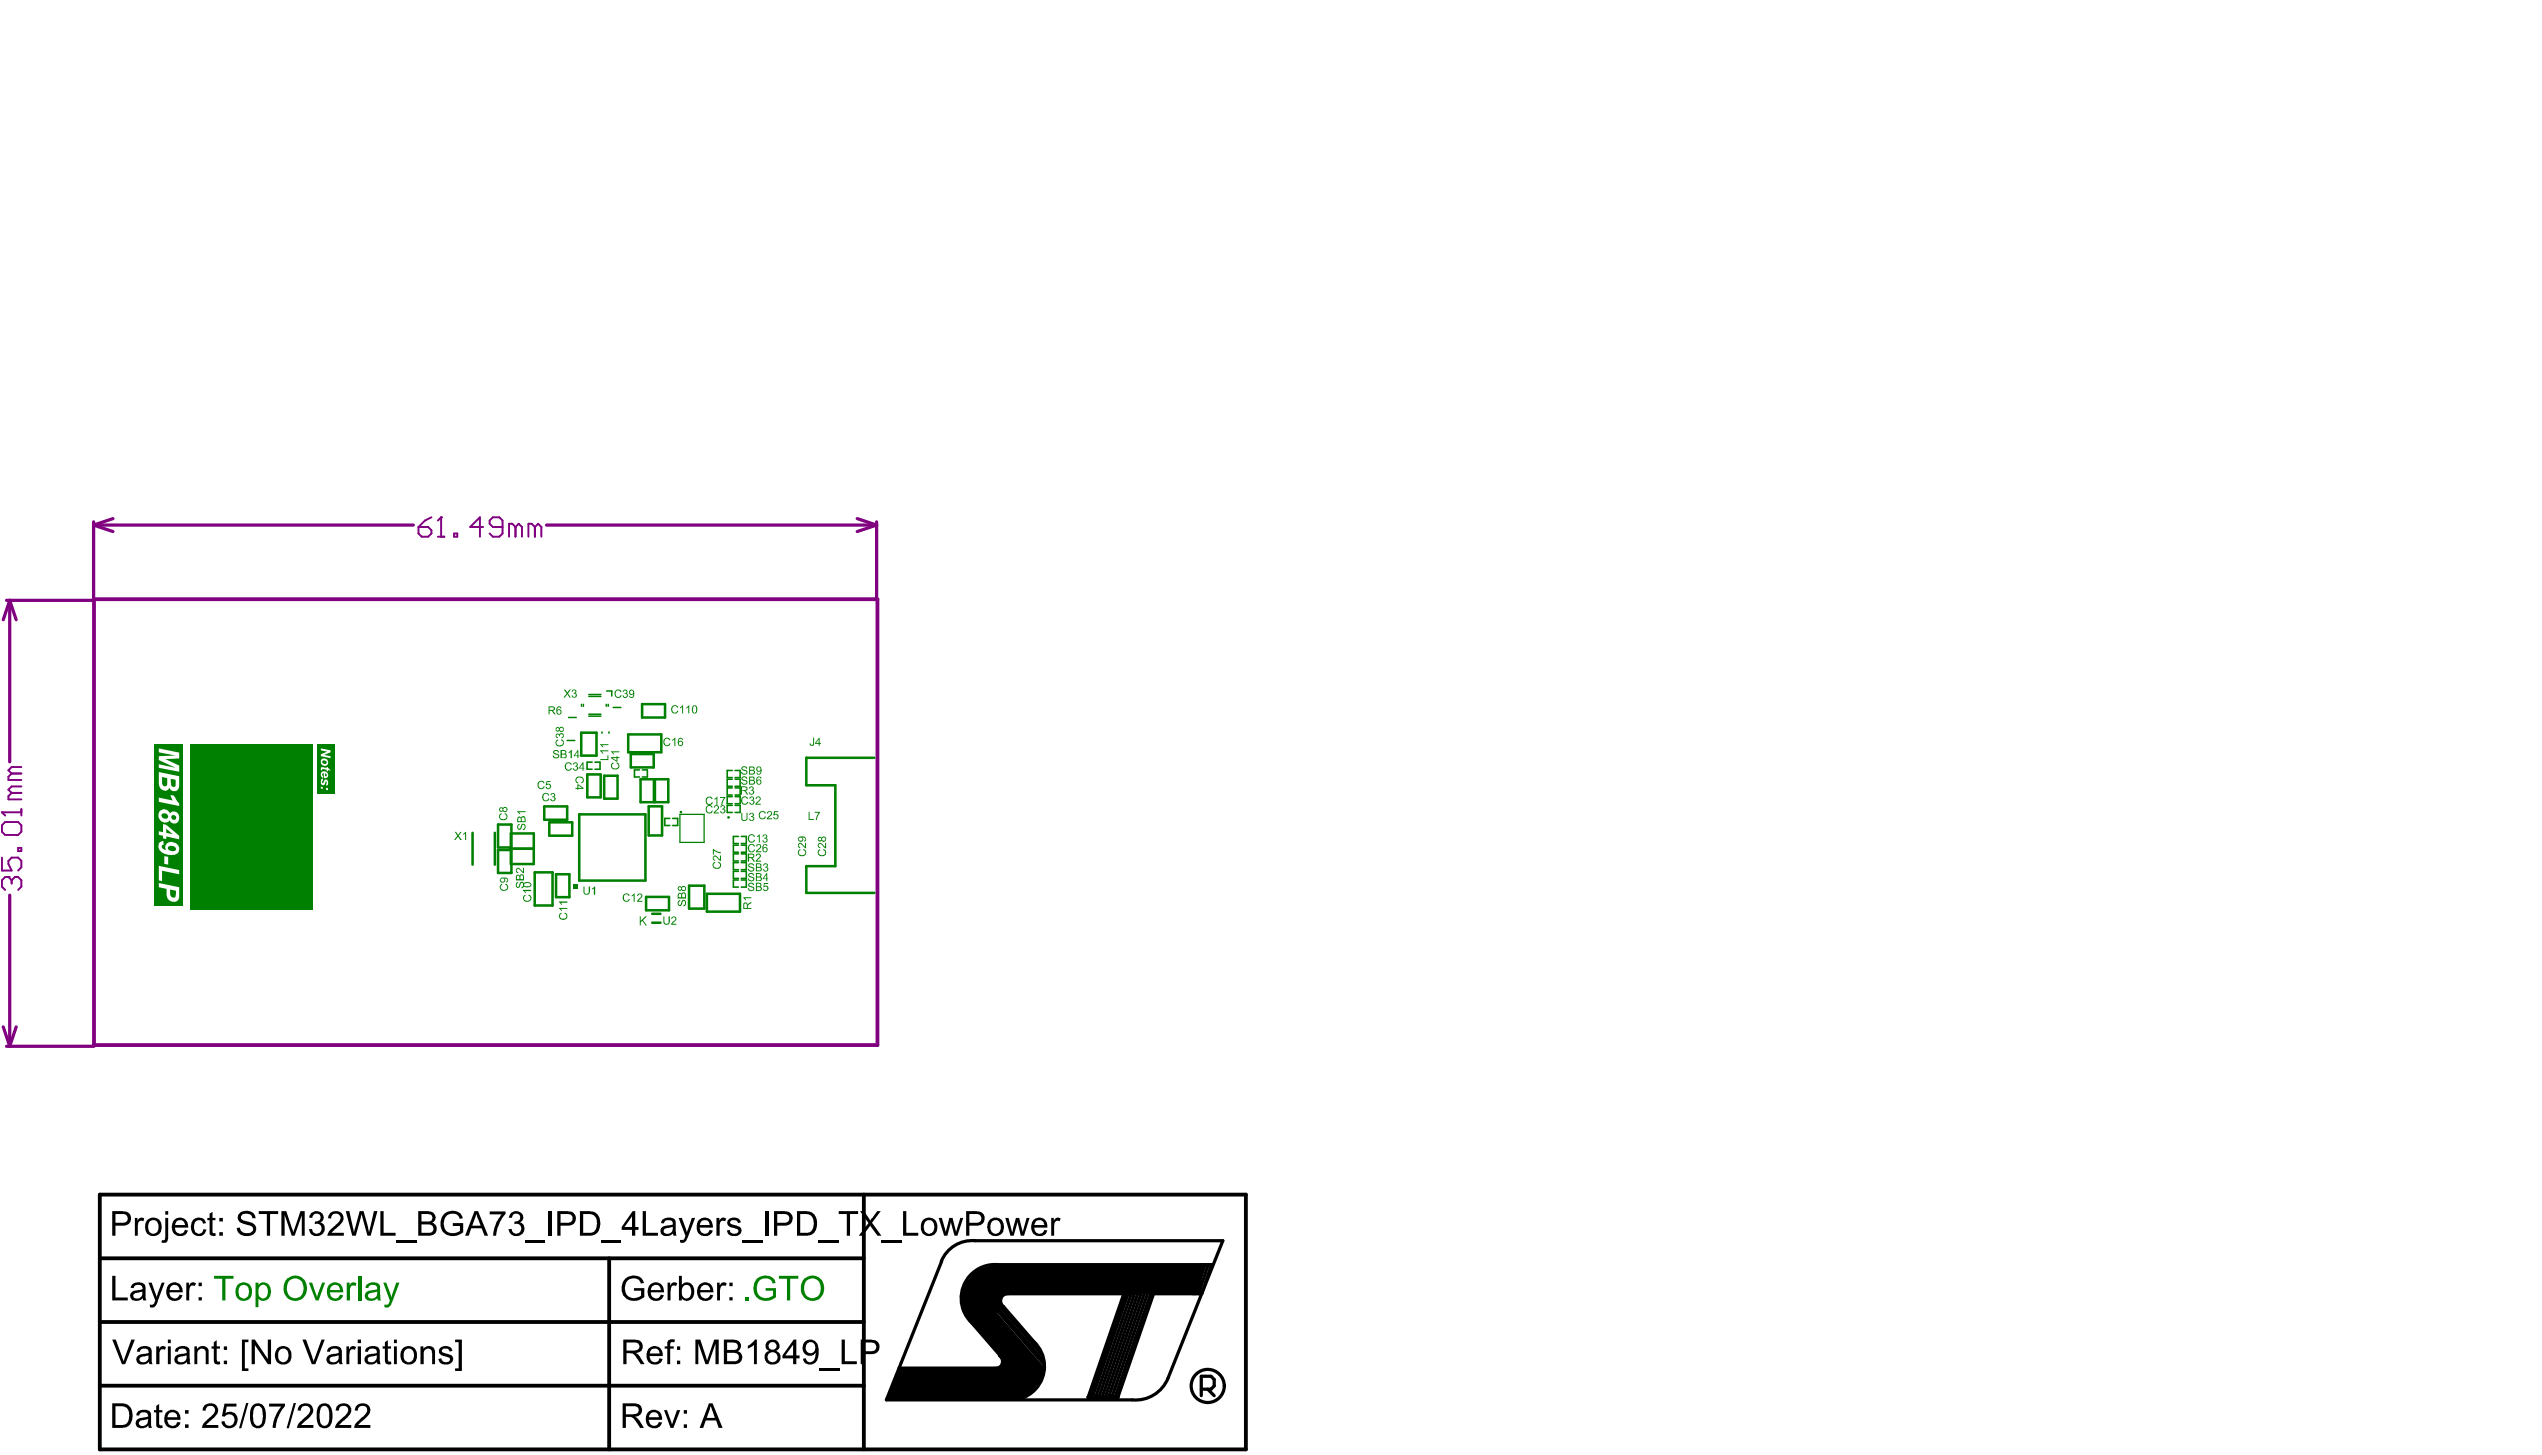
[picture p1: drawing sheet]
<svg xmlns="http://www.w3.org/2000/svg" width="664mm" height="380mm" viewBox="0 0 664 380" stroke-linecap="round" stroke-linejoin="round" font-family="sans-serif">
<g fill="#000">
<path d="M35.2 318h.7v.7a1.19 1.19 0 0 1 1.8-.5l-.3 .8a.83 .83 0 0 0-.9-.1 .83 .83 0 0 0-.4 .8l-.1 3h-.8zM50.5 318.5a2.01 2.01 0 0 1 3.3 .9l-.7 .2a1.21 1.21 0 0 0-1.5-1 1.21 1.21 0 0 0-.9 1.5 1.6 1.6 0 0 0 1.3 2.1l.6-.2 .5-1 .8 .1a2.06 2.06 0 0 1-2.4 1.7 2.06 2.06 0 0 1-1.7-2.4l.3-1.4zM54.7 316.9l.8-.5v1.6h.8v.6h-.8v3.2l.8 .2v.7a1.57 1.57 0 0 1-1.6-.4v-3.7h-.5v-.6h.5zM62.8 316.6a2.6 2.6 0 0 1 3.9 1.3v.2h-.8a1.63 1.63 0 0 0-2.8-.7 .92 .92 0 0 0 0 1 .92 .92 0 0 0 .9 .4l.5 .2a2.44 2.44 0 0 1 2.4 1.5 2.33 2.33 0 0 1-3.3 2.2 2.04 2.04 0 0 1-1.8-2l.9-.1a1.87 1.87 0 0 0 2.7 1.3 .99 .99 0 0 0 .7-1.2 .99 .99 0 0 0-1.1-.7l-.8-.3a2.03 2.03 0 0 1-2.1-1.8l.2-.9zM67.6 316.3h5.1v.7h-2.2v5.7h-.8v-5.7h-2.1zM81.4 316.7a1.83 1.83 0 0 1 2.3-.2 1.83 1.83 0 0 1 .6 2.2l-.7 .5a1.73 1.73 0 0 1 .5 3.1 2.08 2.08 0 0 1-3.4-1.3l.7-.1a1.27 1.27 0 0 0 1.5 1.2 1.27 1.27 0 0 0 1-1.7 1.27 1.27 0 0 0-1.7-.8l.1-.6a1.05 1.05 0 0 0 1.4-.8 1.05 1.05 0 0 0-1-1.3l-.7 .2-.5 .9-.7-.1v-.5zM86.4 316.6h.1a2.36 2.36 0 0 1 2.8 .3 2.4 2.4 0 0 1-.9 3.3l-1.8 1.7h3.2v.8h-4.3l.1-.4a4 4 0 0 1 1.9-2.2 2.67 2.67 0 0 0 1.4-2.5 1.25 1.25 0 0 0-1.4-.6 1.25 1.25 0 0 0-1 1.2l-.8-.1 .1-.7zM116.1 316.9l.7-.4a3.4 3.4 0 0 1 2.9 0l.7 .5 .5 1.1-.9 .2a2 2 0 0 0-1.5-1.4 2 2 0 0 0-2 .8l-.3 .2a2.93 2.93 0 0 0 1 3.9 3 3 0 0 0 2.9-.4v-1.3h-1.8v-.7h2.7l-.1 2.4a3.7 3.7 0 0 1-5.5-.6v-.1a3.7 3.7 0 0 1 .7-4.2zM127.9 316.3h4.1v.7l-1.2 1.7-1 2.2-.2 1.8h-.9l.4-2 .7-1.9 1.2-1.7h-3.1zM133.6 316.6a1.8 1.8 0 0 1 2.3 0 1.8 1.8 0 0 1 .5 2.1l-.6 .5a1.74 1.74 0 0 1 1.2 1.6 1.74 1.74 0 0 1-1.1 1.7 2.05 2.05 0 0 1-3.1-1.5l.8-.1a1.3 1.3 0 0 0 1.5 1.2 1.3 1.3 0 0 0 1-1.7 1.3 1.3 0 0 0-1.8-.8l.1-.6a1.08 1.08 0 0 0 1.4-.7 1.08 1.08 0 0 0-.6-1.4l-1 .2-.6 .9-.7-.1zM187.1 318h.8v.7a1.14 1.14 0 0 1 1.8-.5l-.3 .8a.88 .88 0 0 0-1.1-.1 .88 .88 0 0 0-.3 1v2.8h-.9zM190.2 318.5a2.06 2.06 0 0 1 3.3 .5v.2l-.8 .2a1.07 1.07 0 0 0-1-.8 1.07 1.07 0 0 0-1 .7l.4 .4 .8 .2a1.74 1.74 0 0 1 1.8 1.5 2.03 2.03 0 0 1-2 1.4 2.03 2.03 0 0 1-1.9-1.5l.8-.1a1.16 1.16 0 0 0 1.1 1 1.16 1.16 0 0 0 1.2-1l-1.1-.5a1.99 1.99 0 0 1-1.8-1.1l-.1-.5z"/>
<path d="M219.1 316.3h5v.7h-2.1v5.7h-.8v-5.7h-2.1zM224.6 316.3h1l1.7 2.4 1.8-2.4h.9l-2.2 3 2.4 3.4h-1l-1.9-2.7-2 2.7h-1l2.5-3.3zM274.6 318h.6v.7a1.19 1.19 0 0 1 1.8-.5l-.2 .8a.83 .83 0 0 0-1-.1 .83 .83 0 0 0-.4 .8l-.1 3h-.7zM29.3 333.2h.9v5.6h3.2v.8h-4.1zM38.8 334.9h.8l1.3 3.8 1.3-3.8h.8l-1.9 5a1.5 1.5 0 0 1-1.9 1.5l-.1-.7a1.06 1.06 0 0 0 1.5-1.1zM48.7 334.9h.6v.8a1.17 1.17 0 0 1 1.9-.6l-.3 .8a.84 .84 0 0 0-1.1-.1 .84 .84 0 0 0-.3 1l-.1 2.8h-.7zM73.5 316.3h1.3l1.8 5.5 1.9-5.5h1.1v6.4h-.8v-5.3l-1.8 5.3h-.8l-1.9-5.4v5.4h-.8zM90.3 316.3h.9l1.2 5.5 1.5-5.5h1.1l1.4 5.5 1.3-5.5h.9l-1.8 6.4h-.8l-1.6-5.6-1.5 5.6h-.9zM99.3 316.3h.9v5.6h3.1v.8h-4zM103.5 323.9h5.2v.6h-5.2zM137.3 323.9h5.1v.6h-5.1zM143.2 316.3h.8v6.4h-.8z"/>
<path d="M157.1 323.9h5.2v.6h-5.2zM163.4 333.8l.7-.4a3.4 3.4 0 0 1 2.7-.1l.9 .6 .5 1.1-.8 .2a1.98 1.98 0 0 0-3.2-1 2.86 2.86 0 0 0 .3 4.5 3 3 0 0 0 2.9-.4v-1.3h-1.8v-.6h2.7v2.3a3.6 3.6 0 0 1-5.6-.6v-.1a3.7 3.7 0 0 1 .7-4.2zM167.9 316.3h.8v5.6h3.1v.8h-3.9zM174.4 334.9h.6v.8a1.17 1.17 0 0 1 1.9-.6l-.3 .8a.9 .9 0 0 0-1.1 0 .9 .9 0 0 0-.3 1.1l-.1 2.6h-.7zM177.2 318h.9l1.3 3.8 1.3-3.8h.8l-1.8 4.8a1.62 1.62 0 0 1-2 1.7l-.1-.7a1.06 1.06 0 0 0 1.4-1zM187.3 334.9h.7v.8a1.17 1.17 0 0 1 1.8-.6l-.3 .8a.92 .92 0 0 0-1-.1 .92 .92 0 0 0-.4 1v2.8h-.8zM193.9 323.9h5.2v.6h-5.2zM199.8 316.3h.8v6.4h-.8zM213.7 323.9h5.3v.6h-5.3zM230.1 323.9h5.3v.6h-5.3zM235.9 316.3h.8v5.6h3.1v.8h-3.9zM245.2 318h.8l1 3.8 .9-3.8h.9l.9 3.7 1.1-3.7h.8l-1.5 4.7h-.8l-.9-3.6-1 3.6h-.8z"/>
<path d="M262.6 318h.8l.9 3.8 1.1-3.8h.8l.9 3.7 1-3.7h.8l-1.4 4.7h-.9l-.8-3.6-1 3.6h-.9zM255 331.5l4.8-1.3h54.1v7.6h-51.7l-2.3 5.9-4 4.1-4.7-6.2v-5.5zM29.3 349.8h.9l2.1 5.7 2-5.7h.9l-2.5 6.4h-.9zM40.8 351.6h.8v.7a1.14 1.14 0 0 1 1.7-.6l-.2 .8a.88 .88 0 0 0-1.1-.1 .88 .88 0 0 0-.4 1v2.8h-.8zM50.8 351.6h.6v.7a1.64 1.64 0 0 1 2-.8 1.64 1.64 0 0 1 1.1 1.9v2.8h-.8v-2.8a1.12 1.12 0 0 0-1.1-1.3 1.12 1.12 0 0 0-1.1 1.4v2.7h-.7zM55.8 350.5l.8-.5v1.6h.8v.6h-.8v2.8l.2 .5h.6l.1 .7a1.13 1.13 0 0 1-1.2 0 1.13 1.13 0 0 1-.5-1.1v-2.9h-.6v-.6h.6zM63.2 349.8h1.7v.7h-.9v6.8h.9v.7h-1.7zM65.7 349.8h.9l3.3 5.1v-5.1h.9v6.4h-.9l-3.3-5v5h-.9zM79 349.8h.9l2 5.7 2.1-5.7h.8l-2.4 6.4h-1zM90.5 351.6h.7v.7a1.14 1.14 0 0 1 1.8-.6l-.3 .8a.86 .86 0 0 0-1 0 .86 .86 0 0 0-.4 .9l-.1 2.8h-.7zM100.5 350.5l.8-.5v1.6h.8v.6h-.8v2.8l.2 .5h.6l.1 .7a1.13 1.13 0 0 1-1.2 0 1.13 1.13 0 0 1-.5-1.1v-2.9h-.6v-.6h.6zM109.8 351.6h.8v.7a1.65 1.65 0 0 1 2-.7 1.65 1.65 0 0 1 1 1.8v2.8h-.7v-2.8a1.14 1.14 0 0 0-1.3-1.2 1.14 1.14 0 0 0-.9 1.5v2.5h-.9z"/>
<path d="M114.9 352l.4-.3a1.97 1.97 0 0 1 2.9 1.1l-.8 .1a1.14 1.14 0 0 0-.9-.7 1.14 1.14 0 0 0-1.1 .5 1.26 1.26 0 0 0 1.4 .8 1.37 1.37 0 0 1 1.5 1.7 2.01 2.01 0 0 1-3 .9l-.5-.4-.3-.8 .8-.2a1.13 1.13 0 0 0 1 1 1.13 1.13 0 0 0 1.2-.7l-.2-.5-1-.3a1.5 1.5 0 0 1-1.6-1.9zM118.9 349.8h1.7v8.2h-1.7v-.7h.9v-6.8h-.9zM174.6 350l.6-.3 1.1 .1-.2 .7a.72 .72 0 0 0-.7 0 .72 .72 0 0 0-.4 .7v.4h1v.6h-1v4h-.7v-4h-.7v-.6h.7v-1.1zM181.6 349.8h1.3l1.8 5.5 1.8-5.5h1.2v6.4h-.8v-5.3l-1.9 5.3h-.7l-1.9-5.4v5.4h-.8zM195.3 351.4l1.2-.8 .7-.8h.5v6.4h-.8v-5l-1.6 1zM214.1 357.4h5.2v.6h-5.2zM219.8 349.8h.9v5.7h3.1v.7h-4zM40.8 367.1l.8-.5v1.6h.8v.6h-.8v3.1a.48 .48 0 0 0 .8 .3l.1 .7h-.3a1.05 1.05 0 0 1-1.1-.2 1.05 1.05 0 0 1-.3-1.2v-2.7h-.6v-.6h.6zM53.5 366.9l.1-.1a2.14 2.14 0 0 1 3.4 1.5l-.1 .1a4.5 4.5 0 0 1-2.2 2.8l-.9 .9h3.2v.8h-4.3l.1-.2a3.4 3.4 0 0 1 1.7-2.3 3.2 3.2 0 0 0 1.7-2.3 1.25 1.25 0 0 0-1.4-1 1.25 1.25 0 0 0-1.1 1.3l-.8-.1 .2-.8zM58.6 366.5h3.2v.8h-2.6l-.3 1.8a2.06 2.06 0 0 1 2.6 .2 2.06 2.06 0 0 1 .3 2.6 2.1 2.1 0 0 1-2.3 1 2.1 2.1 0 0 1-1.6-1.7l.7-.1a1.31 1.31 0 0 0 1.4 1.2 1.31 1.31 0 0 0 1.2-1.3 1.42 1.42 0 0 0-.8-1.5 1.42 1.42 0 0 0-1.7 .4l-.7-.1zM64.3 366.4h.6l-1.9 6.6h-.6zM70.3 366.5h4.1v.7l-1.2 1.7-.8 1.8-.4 2.2h-.8l.4-2.2a8.2 8.2 0 0 1 1.8-3.4h-3.1z"/>
<path d="M76.7 366.4h.6l-1.9 6.6h-.6zM78.3 366.9l.2-.1a2.14 2.14 0 0 1 3.4 1.5l-.1 .1a5.1 5.1 0 0 1-2.4 2.9l-.7 .8h3.2v.8h-4.3v-.2a3.4 3.4 0 0 1 1.7-2.3 2.88 2.88 0 0 0 1.7-2.5 1.28 1.28 0 0 0-1.4-.8 1.28 1.28 0 0 0-1 1.3l-.9-.1 .2-.8zM88.3 366.9l.4-.2a2.36 2.36 0 0 1 2.3 .1 1.95 1.95 0 0 1-.2 3.2l-2.2 2.1h3.1v.8h-4.2v-.2a2.61 2.61 0 0 1 1.2-1.8l.6-.6a3.6 3.6 0 0 0 1.7-2.2 1.28 1.28 0 0 0-1.4-1 1.28 1.28 0 0 0-1.1 1.3l-.8-.1 .2-1zM93.3 366.9l.1-.1a2.14 2.14 0 0 1 3.3 1.2 3.2 3.2 0 0 1-1.7 2.8l-1.4 1.3h3.1v.8l-4.2-.1a2.53 2.53 0 0 1 1.2-1.9l.6-.6a3 3 0 0 0 1.6-2.4 1.28 1.28 0 0 0-1.4-.8 1.28 1.28 0 0 0-1.1 1.3l-.7-.1 .2-1zM173.4 368.2h.8l1.3 3.7 1.3-3.7h.9l-1.8 4.7h-.8zM234.8 357.3h26.1l1.5-2.6 7.4 8.5-2.5 2.4h-35.8z"/>
<path d="M30.2 317v2.3h1.7a1.16 1.16 0 0 0 1.5-1.1 1.16 1.16 0 0 0-1.4-1.2zM29.3 316.3h2.6a1.94 1.94 0 0 1 2.3 1.9 1.94 1.94 0 0 1-2.4 1.9h-1.6v2.6h-.9z"/>
<path d="M39.2 318.9l-.3 .3a2.52 2.52 0 0 0 .3 2.6 1.43 1.43 0 0 0 1.7 0 1.43 1.43 0 0 0 .5-1.6 1.38 1.38 0 0 0-.6-1.4 1.38 1.38 0 0 0-1.6 .1zM38.7 318.4a2.22 2.22 0 0 1 2.6-.1 2.22 2.22 0 0 1 .9 2.5 1.1 1.1 0 0 1-.5 1.2 2.23 2.23 0 0 1-2.8 .5 2.23 2.23 0 0 1-1-2.7l.1-.5z"/>
<path d="M43.2 316.3h.7v.9h-.7zM43.2 318h.7v4.9a1.25 1.25 0 0 1-1.3 1.6h-.4l.1-.7h.7l.2-.6z"/>
<path d="M46.1 319l-.4 .9h2.6a1.29 1.29 0 0 0-.8-1.2 1.29 1.29 0 0 0-1.4 .3zM45.6 318.5a2.18 2.18 0 0 1 2.5-.3 2.18 2.18 0 0 1 1.1 2.4h-3.5a1.34 1.34 0 0 0 1 1.5 1.34 1.34 0 0 0 1.6-.9l.8 .1a2.19 2.19 0 0 1-2.6 1.4 2.19 2.19 0 0 1-1.6-2.4l.2-1.2z"/>
<path d="M57.3 318h.9v1h-.9zM57.3 321.8h.9v.9h-.9z"/>
<path d="M110.1 317v2h1.6a.99 .99 0 0 0 1.3-.9 .99 .99 0 0 0-1.1-1.1zM110.1 319.7v2.2h1.8a1.13 1.13 0 0 0 1.3-1.2 1.13 1.13 0 0 0-1.4-1zM109.2 316.3h2.6a1.64 1.64 0 0 1 1.8 1 1.64 1.64 0 0 1-.7 2 1.76 1.76 0 0 1 1.1 2.1 1.76 1.76 0 0 1-2.1 1.3h-2.7z"/>
<path d="M124.4 316.9l-1.1 3.2h2.2zM123.9 316.3h1l2.6 6.4h-.9l-.8-2h-2.7l-.7 2h-.9z"/>
<path d="M146.4 317v2.3h1.7a1.16 1.16 0 0 0 1.4-1.1 1.16 1.16 0 0 0-1.3-1.2zM145.6 316.3h2.6a1.94 1.94 0 0 1 2.2 2 1.94 1.94 0 0 1-2.4 1.8h-1.6v2.6h-.8z"/>
<path d="M152.3 317v4.9h1.5a1.82 1.82 0 0 0 2.1-2.2 2.12 2.12 0 0 0-2.2-2.7zM151.5 316.3h2.4a3.1 3.1 0 0 1 2.8 4 2.61 2.61 0 0 1-2.9 2.4h-2.3z"/>
<path d="M165.1 317.6l-2 2.8h2zM165.2 316.3h.7v4.1h.9v.8h-.9v1.5h-.8v-1.5h-2.7v-.8z"/>
<path d="M183.3 318.8l-.4 .6-.1 .5h2.5a1.27 1.27 0 0 0-.6-1.2 1.27 1.27 0 0 0-1.4 .1zM182.6 318.5a2.18 2.18 0 0 1 2.6-.3 2.18 2.18 0 0 1 1 2.4h-3.5a1.33 1.33 0 0 0 1 1.5 1.33 1.33 0 0 0 1.6-.8v-.1l.9 .1a2.22 2.22 0 0 1-2.9 1.3 2.22 2.22 0 0 1-1.2-2.9l.1-.7z"/>
<path d="M203 317v2.3h1.7a1.16 1.16 0 0 0 1.4-1 1.16 1.16 0 0 0-1.2-1.3zM202.2 316.3h2.6a1.94 1.94 0 0 1 2.2 2 1.94 1.94 0 0 1-2.4 1.8h-1.6v2.6h-.8z"/>
<path d="M209 317v4.9h1.4a1.91 1.91 0 0 0 2.2-2.2 2.4 2.4 0 0 0-1.5-2.6zM208.2 316.3h2.4a3.2 3.2 0 0 1 2.5 4.6 2.56 2.56 0 0 1-2.7 1.8h-2.2z"/>
<path d="M241.6 319l-.1 .2a2.13 2.13 0 0 0 .8 2.9 1.37 1.37 0 0 0 1.7-1.4 1.79 1.79 0 0 0-1.1-2.1h-.6zM241.3 318.4h.1a2.3 2.3 0 0 1 2.8 .1v.1a2.71 2.71 0 0 1-.7 4.1 2.23 2.23 0 0 1-3-2.6l.2-.9z"/>
<path d="M253.2 317v2.3h1.7a1.16 1.16 0 0 0 1.4-1.1 1.16 1.16 0 0 0-1.3-1.2zM252.3 316.3h2.7a1.93 1.93 0 0 1 2.2 2 1.93 1.93 0 0 1-2.4 1.8h-1.6v2.6h-.9z"/>
<path d="M259.2 318.9l-.3 .3a2.52 2.52 0 0 0 .3 2.6 1.41 1.41 0 0 0 1.6 .1 1.41 1.41 0 0 0 .6-1.6 1.39 1.39 0 0 0-.6-1.5 1.39 1.39 0 0 0-1.6 .1zM258.6 318.4a2.32 2.32 0 0 1 2.9 0 2.32 2.32 0 0 1 .6 2.8 2.17 2.17 0 0 1-2.6 1.5 2.17 2.17 0 0 1-1.7-2.4l.2-1z"/>
<path d="M270.5 319l-.3 .9h2.6a1.34 1.34 0 0 0-.8-1.2 1.34 1.34 0 0 0-1.5 .3zM270 318.5h.1a2.12 2.12 0 0 1 2.5-.3 2.12 2.12 0 0 1 .9 2.4h-3.3a1.34 1.34 0 0 0 1 1.5 1.34 1.34 0 0 0 1.6-.9l.7 .1a2.2 2.2 0 0 1-2.6 1.4 2.2 2.2 0 0 1-1.6-2.6l.2-.8z"/>
<path d="M34.9 338a.97 .97 0 0 0 .4 1 .97 .97 0 0 0 1.1 0 1.29 1.29 0 0 0 .7-1.7l-1.7 .3zM34.6 335.4a2.36 2.36 0 0 1 3.3 .3l.1 3.4 .3 .5h-.9l-.1-.6a2.13 2.13 0 0 1-3 .2 1.45 1.45 0 0 1 0-1.7 1.45 1.45 0 0 1 1.6-.5l.9-.2a.53 .53 0 0 0 .5-.5 .53 .53 0 0 0-.4-.5 1.28 1.28 0 0 0-2 .6l-.8-.1z"/>
<path d="M44.7 335.9l-.4 1h2.6a1.29 1.29 0 0 0-.8-1.3 1.29 1.29 0 0 0-1.4 .3zM44.2 335.4a2.18 2.18 0 0 1 2.5-.3 2.18 2.18 0 0 1 1 2.4h-3.4a1.34 1.34 0 0 0 1 1.5 1.34 1.34 0 0 0 1.6-.9l.7 .1a2.19 2.19 0 0 1-2.8 1.4 2.19 2.19 0 0 1-1.3-2.8l.1-.6z"/>
<path d="M51.9 334.9h.8v1h-.8zM51.9 338.7h.8v.9h-.8z"/>
<path d="M170.3 335.9l-.3 1h2.6a1.28 1.28 0 0 0-.8-1.3 1.28 1.28 0 0 0-1.5 .3zM170 335.3a2.19 2.19 0 0 1 2.5-.1 2.19 2.19 0 0 1 .9 2.3h-3.4a1.34 1.34 0 0 0 1 1.5 1.34 1.34 0 0 0 1.6-.9l.8 .1a2.19 2.19 0 0 1-2.7 1.5 2.19 2.19 0 0 1-1.6-2.6l.3-1.1z"/>
<path d="M173.7 320.8a.84 .84 0 0 0-.1 1.2 .84 .84 0 0 0 1.2 .1 1.37 1.37 0 0 0 .8-1.7zM173.1 318.4h.2a2.22 2.22 0 0 1 3.1 .3l.1 2.9 .2 1.1h-.8l-.1-.6a2.23 2.23 0 0 1-3.1 .1 1.55 1.55 0 0 1 1.6-2.2h.6a.7 .7 0 0 0 .8-.8 .7 .7 0 0 0-.9-.6l-.9 .1-.5 .8-.8-.1z"/>
<path d="M178.4 335.9v.1a2.5 2.5 0 0 0 .3 2.9 1.45 1.45 0 0 0 1.5-.3 1.45 1.45 0 0 0 .3-1.6 1.23 1.23 0 0 0-.5-1.3 1.23 1.23 0 0 0-1.4 .1zM177.3 333.2h.8v2.2a1.88 1.88 0 0 1 2.2-.3 1.88 1.88 0 0 1 1 1.9 2.64 2.64 0 0 1-.6 2.2 1.61 1.61 0 0 1-2.6-.2v.6h-.8z"/>
<path d="M183.3 335.9l-.4 1h2.6a1.29 1.29 0 0 0-.7-1.3 1.29 1.29 0 0 0-1.5 .3zM182.6 335.4h.1a2.2 2.2 0 0 1 2.5-.3 2.2 2.2 0 0 1 1.2 2.2l-.1 .2h-3.4a1.34 1.34 0 0 0 1 1.5 1.34 1.34 0 0 0 1.6-.9l.8 .1a2.19 2.19 0 0 1-2.8 1.4 2.19 2.19 0 0 1-1.4-2.8z"/>
<path d="M190.5 334.9h.8v1h-.8zM190.5 338.7h.8v.9h-.8z"/>
<path d="M36.7 354.4a.82 .82 0 0 0-.1 1.1 .82 .82 0 0 0 1.1 .2 1.31 1.31 0 0 0 1-1.8zM36.2 351.9h.1a2.25 2.25 0 0 1 3.2 .4l.1 3.3 .3 .6h-.9l-.1-.6a2.13 2.13 0 0 1-3 .2 1.37 1.37 0 0 1-.1-1.6 1.37 1.37 0 0 1 1.5-.6l1.1-.2a.58 .58 0 0 0 .5-.5 .58 .58 0 0 0-.4-.6 1.29 1.29 0 0 0-2 .7l-.8-.1z"/>
<path d="M43.8 349.8h.8v.9h-.8zM43.8 351.6h.8v4.6h-.8z"/>
<path d="M46.7 354.4a.84 .84 0 0 0-.1 1.2 .84 .84 0 0 0 1.2 0 1.37 1.37 0 0 0 .9-1.7zM46 352.1a2.56 2.56 0 0 1 3.4 .1l.2 3.7 .2 .3h-.9l-.1-.6a2.24 2.24 0 0 1-3.1 .1 1.6 1.6 0 0 1 1.6-2.2h.6a.7 .7 0 0 0 .8-.7 .7 .7 0 0 0-.9-.6l-.9 .1-.4 .7-.9-.1z"/>
<path d="M58.5 351.6h.8v.9h-.8zM58.5 355.3h.8v.9h-.8z"/>
<path d="M73.2 352.4a2.33 2.33 0 0 0 0 3.1 1.51 1.51 0 0 0 1.7-.2 1.51 1.51 0 0 0 .5-1.6 1.38 1.38 0 0 0-.7-1.4 1.38 1.38 0 0 0-1.5 .1zM72.6 351.9a2.28 2.28 0 0 1 2.6 0 2.28 2.28 0 0 1 .9 2.5 2.2 2.2 0 0 1-2.7 1.9 2.2 2.2 0 0 1-1.5-2.9l.1-.6z"/>
<path d="M86.4 354.4a.84 .84 0 0 0-.1 1.2 .84 .84 0 0 0 1.2 0 1.2 1.2 0 0 0 .9-1.7zM85.9 351.9h.1a2.44 2.44 0 0 1 3.1 .3l.2 .5v3l.2 .5h-.8l-.2-.6a2.12 2.12 0 0 1-3 .1 1.55 1.55 0 0 1 1.6-2.2h.5a.69 .69 0 0 0 .9-.7 .69 .69 0 0 0-.9-.6l-1.1 .1-.3 .7-.8-.1z"/>
<path d="M93.4 349.8h.9v.9h-.9zM93.4 351.6h.9v4.6h-.9z"/>
<path d="M96.4 354.4a.76 .76 0 0 0-.3 1 .76 .76 0 0 0 1 .3 1.38 1.38 0 0 0 1.2-1.8zM95.8 351.9h.1a2.4 2.4 0 0 1 3.1 .3l.2 .3v2.9l.2 .8h-.8l-.1-.6a2.23 2.23 0 0 1-3.1 .1 1.55 1.55 0 0 1 1.6-2.2h.6a.7 .7 0 0 0 .8-.7 .7 .7 0 0 0-.9-.6l-1.1 .1-.3 .7-.8-.1z"/>
<path d="M102.9 349.8h.8v.9h-.8zM102.9 351.6h.8v4.6h-.8z"/>
<path d="M105.9 352.4a2.33 2.33 0 0 0 .1 3.1 1.51 1.51 0 0 0 1.7-.2 1.51 1.51 0 0 0 .4-1.6 1.38 1.38 0 0 0-.6-1.4 1.38 1.38 0 0 0-1.6 .1zM105.3 351.9a2.28 2.28 0 0 1 2.7 0 2.28 2.28 0 0 1 .9 2.5 2.2 2.2 0 0 1-2.7 1.9 2.2 2.2 0 0 1-1.5-2.9l.2-1z"/>
<path d="M163.6 350.6v2.1h1.9a1.22 1.22 0 0 0 1.5-1.3l-.2-.4a.94 .94 0 0 0-1.1-.4zM162.8 349.8h2.9a1.79 1.79 0 0 1 2.2 1.6 1.79 1.79 0 0 1-1.8 2l.5 .2 .6 .7 1.2 1.9h-1l-1.1-1.5a2.02 2.02 0 0 0-1.6-1.3h-1.1v2.8h-.8z"/>
<path d="M170.2 352.3l-.4 .6-.1 .5h2.6a1.27 1.27 0 0 0-.7-1.2 1.27 1.27 0 0 0-1.4 .1zM169.5 352.1l.1-.1a2.14 2.14 0 0 1 2.5-.2 2.14 2.14 0 0 1 1 2.3h-3.5a1.45 1.45 0 0 0 2 1.5l.5-.4 .2-.5 .8 .2a2.22 2.22 0 0 1-2.9 1.3 2.22 2.22 0 0 1-1.2-2.9z"/>
<path d="M176.8 351.6h.9v.9h-.9zM176.8 355.3h.9v.9h-.9z"/>
<path d="M189.9 350.6v1.9h1.5a1.01 1.01 0 0 0 1.3-1 1.01 1.01 0 0 0-1.3-.9zM189.9 353.3v2.2h1.8a1.12 1.12 0 0 0 1.3-1.2 1.12 1.12 0 0 0-1.4-1zM189.1 349.8h2.4a1.64 1.64 0 0 1 1.9 1 1.64 1.64 0 0 1-.6 2h-.2a1.76 1.76 0 0 1 1.1 2.2 1.76 1.76 0 0 1-2 1.2h-2.6z"/>
<path d="M200.8 351.5a1.01 1.01 0 0 0 2 0 1.01 1.01 0 0 0-2 0zM200.4 354.4a1.35 1.35 0 0 0 2.7 0 1.35 1.35 0 0 0-2.7 0zM200.5 350.2a1.81 1.81 0 0 1 2.3-.1 1.81 1.81 0 0 1 .5 2.2l-.6 .5a1.88 1.88 0 0 1 1 2.3 1.88 1.88 0 0 1-2.2 1.2 1.84 1.84 0 0 1-1.7-1.5 1.84 1.84 0 0 1 1.1-2 1.49 1.49 0 0 1-.4-2.6z"/>
<path d="M207.1 351.2l-2 2.7h2zM207.3 349.8h.7v4.1h.8v.8h-.8v1.5h-.9v-1.5h-2.7v-.8z"/>
<path d="M210.9 350.8a1.4 1.4 0 0 0-.3 1.8 1.4 1.4 0 0 0 1.7 .6 1.47 1.47 0 0 0 .7-1.6 1.47 1.47 0 0 0-1.3-1.1zM210.4 350.2a2.23 2.23 0 0 1 2.4 0 2.23 2.23 0 0 1 1 2.1v.6a3.2 3.2 0 0 1-1.8 3.4 1.8 1.8 0 0 1-2.2-1.5l.7-.1a1.14 1.14 0 0 0 1.2 1 1.14 1.14 0 0 0 1.1-1.1l.3-1.4a1.94 1.94 0 0 1-2.7 .5 1.94 1.94 0 0 1-.6-2.5z"/>
<path d="M225.6 350.6v2.2h1.8a1.16 1.16 0 0 0 1.5-1 1.16 1.16 0 0 0-1.4-1.2zM224.8 349.8h2.6a1.94 1.94 0 0 1 2.3 2 1.94 1.94 0 0 1-2.4 1.8h-1.7v2.6h-.8z"/>
<path d="M30.2 367.2v4.9h1.5a1.82 1.82 0 0 0 2-2.2 2.12 2.12 0 0 0-2.2-2.7zM29.3 366.4h2.5a2.83 2.83 0 0 1 2.8 3.4v.5a2.6 2.6 0 0 1-2.9 2.6h-2.4z"/>
<path d="M36.3 371.3a.86 .86 0 0 0 .3 .9 .86 .86 0 0 0 1 .1 1.31 1.31 0 0 0 1-1.8l-1.9 .4zM36.1 368.6l.3-.2a2.07 2.07 0 0 1 3.1 .8v3.1l.2 .6-.8-.1a.28 .28 0 0 0-.1-.3 .28 .28 0 0 0-.4-.1 1.91 1.91 0 0 1-2.9-.4 1.68 1.68 0 0 1 2-1.8l.3-.1a.74 .74 0 0 0 .9-.4 1.25 1.25 0 0 0-1.2-.9 1.25 1.25 0 0 0-1.2 .9l-.7-.1z"/>
<path d="M44.3 369l-.5 .6v.5h2.5a1.27 1.27 0 0 0-.7-1.2 1.27 1.27 0 0 0-1.3 .1zM43.6 368.6h.1a2.14 2.14 0 0 1 2.5-.1 2.14 2.14 0 0 1 .9 2.3h-3.4a1.35 1.35 0 0 0 1 1.5 1.35 1.35 0 0 0 1.6-1l.8 .1a2.21 2.21 0 0 1-2.7 1.4 2.21 2.21 0 0 1-1.5-2.6l.3-1z"/>
<path d="M48.3 368.2h1v1h-1zM48.3 371.9h1v1h-1z"/>
<path d="M66.7 367.3a3.8 3.8 0 0 0-.6 2.7v.3a1.74 1.74 0 0 0 1.3 2.1 1.71 1.71 0 0 0 1.2-1.9l.1-.8a2.66 2.66 0 0 0-.9-2.6zM66.2 366.8a2 2 0 0 1 3.2 1.7v1.4a2.75 2.75 0 0 1-1.6 3.1 2.03 2.03 0 0 1-2.4-2.2l-.1-1.2a3.5 3.5 0 0 1 .9-2.8z"/>
<path d="M84 367.4a5.4 5.4 0 0 0 0 4.5 1.14 1.14 0 0 0 1.3 .3 1.14 1.14 0 0 0 .6-1.3l.1-.9a3.5 3.5 0 0 0-.6-2.6l-.2-.3h-.8zM83.6 366.8a2.05 2.05 0 0 1 2.2-.1 2.05 2.05 0 0 1 1 2v1.2a3.1 3.1 0 0 1-1.6 3.1 2.03 2.03 0 0 1-2.4-2.2l-.1-1.2a3.9 3.9 0 0 1 .9-2.8z"/>
<path d="M163.5 367.2v2.1h1.8a1.21 1.21 0 0 0 1.5-1.2l-.2-.6-.3-.2zM162.6 366.4h3a1.79 1.79 0 0 1 2.1 1.6 1.79 1.79 0 0 1-1.8 2l.5 .3 .6 .6 1.2 2h-1l-.9-1.4a2.23 2.23 0 0 0-1.8-1.5h-1v2.9h-.9z"/>
<path d="M170.1 369l-.5 .7v.4h2.5a1.31 1.31 0 0 0-2-1.1zM169.5 368.6a2.19 2.19 0 0 1 2.5-.1 2.19 2.19 0 0 1 .9 2.3h-3.4a1.35 1.35 0 0 0 1 1.5 1.35 1.35 0 0 0 1.6-1l.8 .1a2.22 2.22 0 0 1-2.8 1.5 2.22 2.22 0 0 1-1.4-2.8l.2-.8z"/>
<path d="M178.6 368.2h.8v1h-.8zM178.6 371.9h.8v1h-.8z"/>
<path d="M185.6 367.1l-1 3.2h2.1zM185.2 366.4h.9l2.6 6.5h-1l-.7-2h-2.7l-.6 2h-1z"/>
<circle cx="257.3" cy="360.7" r=".84"/>
</g>
<path d="M26.1 311.9h299.3v66.6h-299.3zM225.6 311.9v66.6M26.1 328.6h199.5M159.1 328.6v49.9M26.1 345.2h199.5M26.1 361.8h199.5M284.2 364.9h7.8" fill="none" stroke="#000" stroke-width="1"/>
<g fill="none" stroke="#000" stroke-width=".84">
<path d="M246 329.3l-14.5 36.3h64.3a9.1 9.1 0 0 0 9.3-5.8l14.3-35.8h-64.7a8.7 8.7 0 0 0-8.9 5.4M252.9 337.8h43.2M254.3 339.9l17.6 20.3M254.5 333.4l17.6 20.3M254.7 339.4l17.5 20.2M254.7 338.6l17.7 20.4M254.7 337.7l17.7 20.4M254.7 334.8l17.7 20.4M255.1 337.3l17.7 20.4M255.1 336.1l17.7 20.3M263.3 337.8a1.89 1.89 0 0 0-1.9 1.3 1.89 1.89 0 0 0 .7 2.1l7.9 9.1a8.8 8.8 0 0 1-3.6 14.9M293.8 337l-9.6 27.9"/>
<path d="M294.5 337l-9.6 27.7M294.9 337l-9.5 27.7M295.7 337l-9.5 27.7M296.6 337l-9.5 27.7M297.4 337l-9.5 27.7M298.3 337l-9.6 27.7M299.1 337l-9.5 27.7M300 337l-9.6 27.7M300.8 337l-9.5 27.7M301.6 337.8h12.3l2.5-7.6h-55.7a8.8 8.8 0 0 0-8.9 5.2 8.8 8.8 0 0 0 2.1 10.1l10.2 11.8h-29.3M301.6 337l-9.6 27.9M314.2 330.2l-2.6 7.6"/>
<path d="M314.7 330.2l-2.5 7.6M315.6 330.2l-2.6 7.6M251.8 342.4l18 20.8M252.6 342.4l17.6 20.4M252.6 341.6l17.6 20.3M253 341.1l17.7 20.4M253.4 340.7l17.7 20.4M253.9 340.3l17.6 20.3M261 354a1.81 1.81 0 0 1 .7 2.2 1.81 1.81 0 0 1-2 1.1M313.7 362.8h2.6l.8-.9v-1.7l-.8-.8h-2.6v5M315.4 362.8l1.7 1.6"/>
<circle cx="315.4" cy="361.9" r="4.3"/>
</g>
<path d="M24.6 156.5h204.6v116.4h-204.6z" fill="none" stroke="#800080" stroke-width="1"/>
<g fill="none" stroke="#800080" stroke-width=".84">
<path d="M24.4 137.1l5.1 1.7M24.4 137.1h83.6M24.4 136.3v20.4M29.5 135.4l-5.1 1.7M142.7 137.1h86.3M223.9 135.4l5.1 1.7M229 137.1l-5.1 1.7M229 136.3v20.4M1.7 156.8h22.7M2.5 156.8l1.7 5M2.5 156.8l-1.7 5M2.5 156.8v42.1"/>
<path d="M2.5 233.7v39.5M.8 268.1l1.7 5.1M1.7 273.2h22.8M4.2 268.1l-1.7 5.1"/>
</g>
<path d="M2.2 229h-.8l-.9 .9v1.6l.9 .9" fill="none" stroke="#800080" stroke-width=".51"/>
<circle cx="2.2" cy="229" r=".25" fill="#800080"/>
<path d="M.5 212.1h5.1M1.4 214.7h3.3l.9 .8v1.7l-.9 .8h-3.3l-.9-.8v-1.7zM5.6 211.3v1.7M.5 223.9v3.4h2.5l-.8-1.7v-.8l.8-.9h1.7l.9 .9v1.7l-.9 .8M2.2 229l.8 .9M3 229.9v.8M3 229.9l.9-.9h.8l.9 .9v1.6l-.9 .9M4.7 221.4h.9v.9h-.9z" fill="none" stroke="#800080" stroke-width=".51"/>
<circle cx=".5" cy="212.1" r=".25" fill="#800080"/>
<path d="M109.3 137.6h2.5l.9 .9v.8l-.9 .9h-1.7l-.8-.9zM112.7 135.1l-1.7 .8-1.7 1.7M115.2 135.1v5.1M114.4 140.2h1.7M.5 212.1l.9 .9M3 207.1l-.8 .8v.8h3.4M3 202l-.8 .8v.9h3.4M3 207.1h2.6M3 202h2.6M5.6 205.4h-2.6l-.8 .8 .8 .9M5.6 200.3h-2.6l-.8 .8 .8 .9" fill="none" stroke="#800080" stroke-width=".51"/>
<circle cx="115.2" cy="135.1" r=".25" fill="#800080"/>
<path d="M115.2 135.1l-.8 .8M118.6 139.3h.8v.9h-.8zM126.2 137.6h-3.4l2.5-2.5v5.1M131.3 137.6h-2.6l-.8-.8v-.9l.8-.8h1.7l.9 .8v3.4l-.9 .9h-1.7l-.8-.9M134.6 137.6l-.8-.8h-.9v3.4M134.6 137.6v2.6M134.6 137.6l.9-.8 .8 .8v2.6M139.7 137.6l-.8-.8h-.9v3.4M139.7 137.6v2.6M139.7 137.6l.9-.8 .8 .8v2.6" fill="none" stroke="#800080" stroke-width=".51"/>
<path d="M177.6 212.7h6.3v7.3h-6.3z" fill="none" stroke="#008000" stroke-width=".33"/>
<g fill="none" stroke="#008000" stroke-width=".42">
<path d="M154.7 199h-1.4v1.9h1.4M155.4 199h1.3v1.9h-1.3M167 201h-1.3v1.9h1.3M167.8 202.9h1.3M167.8 201h1.3v1.9M174.9 213.7h-1.3v1.9h1.3M175.7 213.7h1.3v1.8l-1.3 .1M191.2 201.2h-1.3v1.8h1.3M191.2 203.5h-1.3v1.8h1.3M191.2 205.7h-1.3v1.9h1.3M191.2 208h-1.3v1.9h1.3M191.3 210.3h-1.4v1.9h1.4"/>
<path d="M192 205.3h1.3M192 203h1.3M192 201.2h1.3v1.8M192 203.5h1.3v1.8M192 205.7h1.3v1.9h-1.3M192 208h1.3v1.9h-1.3M192 210.3h1.3v1.9h-1.3M192.9 218.4h-1.4v1.9h1.4M193.6 218.4h1.3v1.9h-1.3M191.5 227.5h1.4M191.5 229.8h1.4M191.5 227.5v1.9h1.4"/>
<path d="M191.5 229.8v1.9h1.4M192.9 220.7h-1.4v1.8h1.4M192.9 223h-1.4v1.8h1.4M192.9 225.2l-1.4 .1v1.8h1.4M193.6 227.5h1.3v1.9h-1.3M193.6 220.7h1.3v1.8h-1.3M193.6 223h1.3v1.8h-1.3M193.6 225.2h1.3v1.9h-1.3M193.6 229.8h1.3v1.9h-1.3"/>
</g>
<g fill="none" stroke="#008000" stroke-width=".66">
<path d="M151.8 191.3h4v6h-4zM164.1 191.8h8.6v4.6h-8.6zM164.8 196.9h5.9v3.5h-5.9zM167.7 183.9h6v3.5h-6zM228.4 197.9h-17.8v7.2M123.4 217.5v8.3M129.2 217.5v8.3M130.1 215.3h3.5v6h-3.5zM133.4 217.6h6v8h-6zM142.2 210.6h5.9v3.5h-5.9zM143.5 214.7h6v3.5h-6zM151.3 212.6h17.3v17.3h-17.3z"/>
<path d="M153.4 202.2h3.5v6h-3.5zM157.8 202.6h3.5v6h-3.5zM167.3 203.5h3.5v6h-3.5zM169.4 210.6h3.5v7.6h-3.5zM171.1 203.5h3.4v6h-3.4zM210.6 205.1h7.6v21.1h-7.6M130.1 222h3.5v6h-3.5zM133.4 221.6h6M139.7 227.8h4.6v8.6h-4.6zM145.2 228.3h3.5v6h-3.5zM168.7 234.2h6v3.5h-6zM170.3 238.6h2.2"/>
<path d="M180 231.3h4v6h-4zM184.6 233.4h8.7v4.7h-8.7zM210.6 226.2v7h17.8M170.3 240.9h2.2"/>
</g>
<g fill="none" stroke="#008000" stroke-width=".4">
<path d="M148.1 193.4h2M148.5 187.4h2M151.9 183.9v.5M152.4 183.9v.5M153.8 187h3.2M153.8 181.3h3.2M153.8 181.8h3.2M157 186.5h-3.2M157.2 191.1v.4M158.4 183.9v.5M158.4 180.4h1.4v1.4M158.9 183.9v.5"/>
<path d="M159.1 191.1v.4M160.2 184.7h2"/>
</g>
<g fill="#008000">
<path d="M49.6 194.4h32.1v43.2h-32.1z" fill-rule="evenodd"/>
<path d="M82.8 194.4h4.6v12.9h-4.6z" fill-rule="evenodd"/>
</g>
<g fill="#008000">
<path d="M194.6 338.7h1v.9h-1z"/>
<path d="M197.8 333.8a3.2 3.2 0 0 1 4.6 .5l.2 .7-.8 .1a2.12 2.12 0 0 0-1.8-1.3 2.12 2.12 0 0 0-2 1l-.1 .5a2.61 2.61 0 0 0 1.9 3.7l.9-.1 1.2-.6v-1.3h-1.9v-.6h2.7v2.3a3.5 3.5 0 0 1-5.5-.6 4 4 0 0 1 .6-4.3z"/>
<path d="M203.4 333.2h5.1v.7h-2.1v5.7h-.9v-5.7h-2.1z"/>
<path d="M167.1 239.3h.3v1.2l1.1-1.2h.5l-1.1 1 1.1 1.4h-.4l-.8-1.2-.4 .3v.9h-.3z"/>
<path d="M55.9 333.2h5.1v.7h-2.1v5.7h-.9v-5.7h-2.1z"/>
<path d="M80.7 334.9h.8l1.3 3.7 1.3-3.7h.8l-1.7 4.7h-.7z"/>
<path d="M90.6 334.9h.7v.8a1.08 1.08 0 0 1 1.8-.6l-.3 .8a.9 .9 0 0 0-1-.1 .9 .9 0 0 0-.4 1v2.8h-.8z"/>
<path d="M93.5 333.2h.9v6.4h-.9z"/>
<path d="M100.1 334.9h.8l1.3 3.8 1.3-3.8h.8l-1.8 5a1.63 1.63 0 0 1-2.1 1.5v-.7a1.02 1.02 0 0 0 1.4-1.1z"/>
<path d="M149.8 230.8h1.2v1.2h-1.2z"/>
<path d="M210.6 334.4v.1a2.94 2.94 0 0 0 .6 4.2 2.13 2.13 0 0 0 3.1-2.1 2.22 2.22 0 0 0-.8-2.3 2.22 2.22 0 0 0-2.5-.1zM210.2 333.7a3.1 3.1 0 0 1 3.6-.2 3.1 3.1 0 0 1 1.4 3.5 3.1 3.1 0 0 1-3.7 2.6 3.1 3.1 0 0 1-2.2-4l.4-1.3z"/>
<path d="M62.8 335.9a2.15 2.15 0 0 0 .1 2.9 1.49 1.49 0 0 0 1.6-.2 1.49 1.49 0 0 0 .5-1.5 1.43 1.43 0 0 0-.7-1.3 1.43 1.43 0 0 0-1.5 .1zM62.2 335.4a2.26 2.26 0 0 1 2.8-.2 2.26 2.26 0 0 1 .7 2.8 2.16 2.16 0 0 1-2.6 1.7 2.16 2.16 0 0 1-1.6-2.7l.1-.6z"/>
<path d="M66.7 334.9h.8v.7a1.79 1.79 0 0 1 2-.6 1.79 1.79 0 0 1 1.2 1.8 2.37 2.37 0 0 1-2 2.9l-.7-.1-.5-.4v2.2h-.8zM67.9 335.9l-.2 .5a2.6 2.6 0 0 0 .2 2.3 1.3 1.3 0 0 0 1.5 .1 1.3 1.3 0 0 0 .5-1.4 1.43 1.43 0 0 0-1.5-1.9z"/>
<path d="M75.5 334.4v.1a2.83 2.83 0 0 0 1 4.4 2.32 2.32 0 0 0 2.7-3 2.2 2.2 0 0 0-1.3-1.9 2.2 2.2 0 0 0-2.4 .4zM75.1 333.7a3.1 3.1 0 0 1 3.6-.1 3.1 3.1 0 0 1 1.4 3.4 3.1 3.1 0 0 1-3.7 2.6 3.1 3.1 0 0 1-2.2-4l.4-1.3z"/>
<path d="M86.6 335.9l-.4 1h2.6a1.29 1.29 0 0 0-.8-1.3 1.29 1.29 0 0 0-1.4 .3zM86.2 335.3a2.19 2.19 0 0 1 2.5-.1 2.19 2.19 0 0 1 .9 2.3h-3.4a1.34 1.34 0 0 0 1 1.5 1.34 1.34 0 0 0 1.6-.9l.8 .1a2.23 2.23 0 0 1-2.8 1.4 2.23 2.23 0 0 1-1.4-2.8l.2-.8z"/>
<path d="M96.4 337.8a.84 .84 0 0 0 0 1.2 .84 .84 0 0 0 1.2 0 1.2 1.2 0 0 0 .8-1.7zM95.8 335.4a2.33 2.33 0 0 1 3.5 .4v2.3l.2 1.5h-.8l-.1-.6a1.95 1.95 0 0 1-3.2-.2 1.48 1.48 0 0 1 1.8-1.8l.5-.1a.7 .7 0 0 0 .8-.8 .7 .7 0 0 0-.9-.6l-1 .1-.4 .8-.8-.1z"/>
</g>
<g fill="#fff">
<path d="M83.8 195.4l2.5 .5v.5l-1.7 .7 1.7 .4v.5l-2.5-.5v-.5l1.7-.7-1.7-.4z"/>
<path d="M83.9 200.4l1.4 .1v-.2h.4v.3l.6 .7-.6-.2v.3l-.4-.1v-.3l-.8-.2a.24 .24 0 0 0-.4 0 .24 .24 0 0 0 0 .4l-.3-.1z"/>
<path d="M84.1 203.4l.2-.1 .1 .5-.3 .1v.5l.3 .1a.87 .87 0 0 1 1-.9l.1 .2a.92 .92 0 0 1-.3 1.3l.1-1h-.2v.1a.88 .88 0 0 1-1 .8 1.21 1.21 0 0 1 0-1.6z"/>
<path d="M84.2 198.6a.58 .58 0 0 0 .4 .8 .58 .58 0 0 0 .7-.4v-.1a.85 .85 0 0 0-1.1-.3zM84.1 198.1h.1a.99 .99 0 0 1 1.5 .7 .99 .99 0 0 1-1.1 1.2v-.1a1 1 0 0 1-.8-.7 1 1 0 0 1 .3-1.1z"/>
<path d="M84.9 201.9v.8a.38 .38 0 0 0 .4-.4 .38 .38 0 0 0-.4-.4zM84 201.6a.99 .99 0 0 1 1.4 .1 .99 .99 0 0 1-.2 1.4h-.6v-1.2l-.5 .2v.3l.3 .2-.1 .5a1.05 1.05 0 0 1-.3-1.5z"/>
<path d="M85.2 205.7l.5 .1v.5l-.5-.1zM83.8 205.4l.5 .2v.4l-.5-.1z"/>
</g>
<g fill="#008000">
<path d="M184.5 210.6a.93 .93 0 0 1 1.6 .2l-.2 .1a.74 .74 0 0 0-1.1-.3 .74 .74 0 0 0-.2 1.1 .7 .7 0 0 0 .7 .5 .7 .7 0 0 0 .6-.5h.3a1.03 1.03 0 0 1-1.5 .5 1.03 1.03 0 0 1-.3-1.5z"/>
<path d="M186.6 210.4a.71 .71 0 0 1 1.1 .1 .71 .71 0 0 1-.4 1.1l-.5 .6h1v.2h-1.4v-.3l.6-.5a.63 .63 0 0 0 .2-1.1l-.4 .1-.1 .3h-.3z"/>
<path d="M188.3 210.4a.6 .6 0 0 1 .9 0 .6 .6 0 0 1 0 .8h-.1a.67 .67 0 0 1 0 1.2 .67 .67 0 0 1-1-.6h.2a.45 .45 0 0 0 .5 .4 .45 .45 0 0 0 .4-.5 .45 .45 0 0 0-.5-.4l-.1 .1v-.3a.38 .38 0 0 0 .5-.2 .38 .38 0 0 0-.3-.5 .38 .38 0 0 0-.4 .4h-.3z"/>
<path d="M184.8 208.1a.83 .83 0 0 1 1.3 .5l-.2 .1a.76 .76 0 0 0-1.2-.2 .76 .76 0 0 0 0 1.1 .68 .68 0 0 0 .7 .4 .68 .68 0 0 0 .5-.5l.3 .1a1.03 1.03 0 0 1-1.5 .5 1.03 1.03 0 0 1-.3-1.5z"/>
<path d="M186.6 208.5l.8-.5v2.2h-.3v-1.7l-.5 .4z"/>
<path d="M188.1 208.1h1.4l-.7 1.2-.2 .9h-.2l.1-.7 .7-1.1h-1.1z"/>
<path d="M193.8 200.2h.1a.79 .79 0 0 1 1.2 .6h-.2a.47 .47 0 0 0-.5-.5 .47 .47 0 0 0-.4 .5l.2 .1a1.01 1.01 0 0 1 1 1 .93 .93 0 0 1-.9 .4 .93 .93 0 0 1-.8-.7l.3-.1a.61 .61 0 0 0 .6 .5 .61 .61 0 0 0 .6-.4l-.4-.3a.88 .88 0 0 1-1-.8z"/>
<path d="M193.8 202.9a.88 .88 0 0 1 1.3 .5h-.2a.52 .52 0 0 0-.5-.4 .52 .52 0 0 0-.5 .4l.3 .2a.72 .72 0 0 1 .9 .3 .72 .72 0 0 1 0 .8l-.2 .1a.9 .9 0 0 1-1.4-.6h.3a.63 .63 0 0 0 .6 .4 .63 .63 0 0 0 .6-.4l-.4-.2a.73 .73 0 0 1-.8-.3 .73 .73 0 0 1 0-.8z"/>
<path d="M195.6 230.7a.81 .81 0 0 1 1.3 .4l-.2 .1a.47 .47 0 0 0-.5-.5 .47 .47 0 0 0-.5 .6l.6 .1a.66 .66 0 0 1 .7 .8 .66 .66 0 0 1-.9 .5l-.7-.3-.1-.5h.3a.6 .6 0 0 0 .6 .5 .6 .6 0 0 0 .6-.5l-.6-.2a.61 .61 0 0 1-.7-.3 .61 .61 0 0 1 0-.6z"/>
<path d="M199.5 230.6h1.1v.2h-.9l-.1 .5a.72 .72 0 0 1 1 .4 .72 .72 0 0 1-.4 .9 .72 .72 0 0 1-.9-.5h.2a.44 .44 0 0 0 .7 .3 .44 .44 0 0 0 .1-.7 .44 .44 0 0 0-.7 0h-.2z"/>
<path d="M195.5 225.7h.1a.78 .78 0 0 1 .8-.3 .78 .78 0 0 1 .5 .6h-.2a.47 .47 0 0 0-.6-.3 .47 .47 0 0 0-.4 .5l.5 .2a.67 .67 0 0 1 .8 .7 .67 .67 0 0 1-.9 .5l-.7-.3-.1-.4h.3a.6 .6 0 0 0 .6 .5 .6 .6 0 0 0 .6-.5l-.3-.2a.9 .9 0 0 1-1-1z"/>
<path d="M199.5 225.5a.6 .6 0 0 1 .9 .1 .6 .6 0 0 1-.1 .8 .67 .67 0 0 1 0 1.2 .67 .67 0 0 1-1-.5l.2-.2a.46 .46 0 0 0 .6 .5 .46 .46 0 0 0 .3-.6 .46 .46 0 0 0-.6-.3v-.1a.38 .38 0 0 0 .5-.3 .38 .38 0 0 0-.4-.5 .38 .38 0 0 0-.4 .4h-.2z"/>
<path d="M195.8 205.5a.57 .57 0 0 1 .9 0 .57 .57 0 0 1-.1 .8 .67 .67 0 0 1 0 1.2 .67 .67 0 0 1-1-.6h.2a.45 .45 0 0 0 .6 .4 .45 .45 0 0 0 .3-.5 .45 .45 0 0 0-.5-.4v-.2a.38 .38 0 0 0 .5-.2 .38 .38 0 0 0-.4-.5 .38 .38 0 0 0-.4 .4h-.2z"/>
<path d="M197.6 223a.68 .68 0 0 1 .9-.1 .68 .68 0 0 1 .2 .8l-1 1.1h1.1v.2h-1.5l.1-.3 .5-.5a.73 .73 0 0 0 .4-1.1h-.4l-.2 .5-.4-.1z"/>
<path d="M194.1 208a1.02 1.02 0 0 1 1.3 .5l-.3 .1a.76 .76 0 0 0-1.1-.2 .76 .76 0 0 0 0 1.1 .63 .63 0 0 0 .6 .4 .63 .63 0 0 0 .5-.5l.3 .1a.99 .99 0 0 1-1.4 .5 .99 .99 0 0 1-.4-1.4z"/>
<path d="M195.8 208.2a.58 .58 0 0 1 .9-.2 .58 .58 0 0 1 0 1 .67 .67 0 0 1 0 1.1 .67 .67 0 0 1-1-.6h.2a.45 .45 0 0 0 .5 .4 .45 .45 0 0 0 .4-.5 .45 .45 0 0 0-.5-.4l-.1 .1v-.2a.38 .38 0 0 0 .5-.3 .38 .38 0 0 0-.3-.5 .38 .38 0 0 0-.4 .4h-.3z"/>
<path d="M197.5 208.1h.1a.67 .67 0 0 1 1 .2 .67 .67 0 0 1-.4 1l-.5 .6h1v.2h-1.4l.1-.4 .5-.4a.62 .62 0 0 0 .2-1.1l-.4 .1-.1 .3h-.3z"/>
<path d="M186.4 225.2l.4-.1v.2a.72 .72 0 0 0-.3 1 .72 .72 0 0 0 1 .3 .69 .69 0 0 0 .6-.6 .69 .69 0 0 0-.6-.7l.1-.3a.99 .99 0 0 1 .7 1.3 .99 .99 0 0 1-1.3 .6 .95 .95 0 0 1-.9-.7 .95 .95 0 0 1 .3-1z"/>
<path d="M186.5 223.4l.6 .1 .9 .9 .1-1h.2v1.4h-.3l-.5-.6a.63 .63 0 0 0-1.1-.2v.4l.4 .1v.3a.74 .74 0 0 1-.6-.6 .74 .74 0 0 1 .3-.8z"/>
<path d="M186.2 221.7l1 .6 1.1 .3v.2l-1.3-.3-.6-.5v1.1h-.2z"/>
<path d="M195.7 220.5h.2a.83 .83 0 0 1 1.3 .5h-.3a.74 .74 0 0 0-1-.2 .74 .74 0 0 0-.2 1 .63 .63 0 0 0 .6 .6 .63 .63 0 0 0 .6-.6l.3 .1a.97 .97 0 0 1-1.3 .6 .97 .97 0 0 1-.5-1.4z"/>
<path d="M197.6 220.6h.1a.66 .66 0 0 1 1 .1 .66 .66 0 0 1-.3 1l-.6 .6h1.1v.3h-1.5l.5-.8a.68 .68 0 0 0 .6-.5 .68 .68 0 0 0-.2-.7h-.3l-.2 .4h-.4z"/>
<path d="M195.6 218.2a.96 .96 0 0 1 1.6 .3h-.3a.72 .72 0 0 0-1-.3 .72 .72 0 0 0-.2 1 .64 .64 0 0 0 .6 .6 .64 .64 0 0 0 .6-.5h.3a.97 .97 0 0 1-1.3 .7 .97 .97 0 0 1-.5-1.4z"/>
<path d="M197.8 218.3l.6-.4v2.1h-.2v-1.7l-.5 .4z"/>
<path d="M199.3 218.1a.63 .63 0 0 1 .9-.1 .63 .63 0 0 1 0 .9 .65 .65 0 0 1-.2 1.1 .65 .65 0 0 1-.9-.6h.3a.44 .44 0 0 0 .5 .4 .44 .44 0 0 0 .3-.5 .44 .44 0 0 0-.6-.3v-.2a.34 .34 0 0 0 .5-.2 .34 .34 0 0 0-.2-.5 .34 .34 0 0 0-.4 .3h-.4z"/>
<path d="M212.4 192.6h.2v1.5a.59 .59 0 0 1-.5 .7 .59 .59 0 0 1-.6-.6l.2-.1a.35 .35 0 0 0 .3 .4 .35 .35 0 0 0 .4-.4z"/>
<path d="M159.8 199.3l.4-.2 .1 .3a.68 .68 0 0 0-.4 .9 .68 .68 0 0 0 .9 .4 .69 .69 0 0 0 .7-.6 .69 .69 0 0 0-.5-.8l.2-.2a1.04 1.04 0 0 1 .5 1.4 1.04 1.04 0 0 1-1.4 .4 1.16 1.16 0 0 1-.5-1.6z"/>
<path d="M159.6 196.2h2.2v.2h-1.7l.3 .6h-.3z"/>
<path d="M134.9 230.5l.4-.2v.3a.47 .47 0 0 0-.4 .5 .47 .47 0 0 0 .5 .4l.3-.5a.65 .65 0 0 1 .7-.8 .65 .65 0 0 1 .5 .9 .88 .88 0 0 1-.7 .8v-.2a.61 .61 0 0 0 .5-.6 .61 .61 0 0 0-.4-.6l-.4 .3a.75 .75 0 0 1-.2 .8 .75 .75 0 0 1-.8 .2l-.2-.3v-.8z"/>
<path d="M134.9 226.8a1.12 1.12 0 0 1 1.5 .7l.2 .2v-1.1h.3v1.4l-.7-.4a.95 .95 0 0 0-1-.7 .39 .39 0 0 0-.3 .5 .39 .39 0 0 0 .4 .3v.3a.68 .68 0 0 1-.6-.5 .68 .68 0 0 1 .2-.7z"/>
<path d="M175.5 184.4a.91 .91 0 0 1 1-.3 .91 .91 0 0 1 .7 .7h-.3a.76 .76 0 0 0-1.1-.2 .76 .76 0 0 0-.2 1 .64 .64 0 0 0 .7 .5 .64 .64 0 0 0 .6-.6l.3 .1a.97 .97 0 0 1-1.4 .7 .97 .97 0 0 1-.4-1.4z"/>
<path d="M177.6 184.7l.8-.5v2.1h-.2v-1.7l-.5 .4h-.1z"/>
<path d="M179.3 184.7l.7-.5v2.1h-.2v-1.7l-.4 .4z"/>
<path d="M147.8 199.3a.9 .9 0 0 1 1.6 .4h-.3a.74 .74 0 0 0-1-.2 .74 .74 0 0 0-.3 1 .65 .65 0 0 0 .7 .5 .65 .65 0 0 0 .6-.5l.3 .1a.98 .98 0 0 1-1.3 .6 .98 .98 0 0 1-.6-1.2z"/>
<path d="M150 199.2a.57 .57 0 0 1 .8 .1 .57 .57 0 0 1-.2 .8 .65 .65 0 0 1 .3 1 .65 .65 0 0 1-1 0l-.3-.3 .3-.2a.41 .41 0 0 0 .4 .4 .41 .41 0 0 0 .4-.5 .41 .41 0 0 0-.6-.3l.1-.2a.38 .38 0 0 0 .5-.3 .38 .38 0 0 0-.3-.4 .38 .38 0 0 0-.4 .4h-.3z"/>
<path d="M147.2 180.1h.4l.6 .7 .6-.7h.3l-.8 1 .8 1.1h-.3l-.6-1-.7 1h-.3l.8-1.1z"/>
<path d="M149.4 180.2a.58 .58 0 0 1 .9-.1 .58 .58 0 0 1 0 .9 .66 .66 0 0 1 0 1.1 .66 .66 0 0 1-1-.5h.2a.44 .44 0 0 0 .6 .4 .44 .44 0 0 0 .3-.6 .44 .44 0 0 0-.6-.2l.1-.3a.35 .35 0 0 0 .4-.3 .35 .35 0 0 0-.4-.4 .35 .35 0 0 0-.3 .4h-.3z"/>
<path d="M156.8 198.2h1.9v-1h.2v1.3h-2.1z"/>
<path d="M156.7 195.9h2.2v.3h-1.7l.4 .5-.3 .1z"/>
<path d="M156.7 194.3h2.2v.3h-1.7l.4 .4-.3 .1z"/>
<path d="M160.7 180.4a1.01 1.01 0 0 1 1.7 .2l-.4 .1a.68 .68 0 0 0-.9-.4 .68 .68 0 0 0-.3 .9 .69 .69 0 0 0 .5 .8 .69 .69 0 0 0 .8-.5l.3 .1a.99 .99 0 0 1-1.3 .6 .99 .99 0 0 1-.6-1.3z"/>
<path d="M163 180.1a.57 .57 0 0 1 .8 .2 .57 .57 0 0 1-.2 .8 .67 .67 0 0 1 0 1.1 .67 .67 0 0 1-1-.5l.3-.1a.41 .41 0 0 0 .4 .4 .41 .41 0 0 0 .4-.5 .41 .41 0 0 0-.6-.3v-.2a.38 .38 0 0 0 .5-.3 .38 .38 0 0 0-.3-.5 .38 .38 0 0 0-.4 .4h-.3z"/>
<path d="M145.4 193.2l.3-.1 .1 .3a.67 .67 0 0 0-.4 .8 .67 .67 0 0 0 .8 .5l.1-.1a.64 .64 0 0 0 .7-.6 .64 .64 0 0 0-.5-.7l.1-.2a.97 .97 0 0 1 .6 1.3 .97 .97 0 0 1-1.4 .4 .96 .96 0 0 1-.4-1.6z"/>
<path d="M145.4 191.5h.5l.2 .3a.67 .67 0 0 1 1.1 0 .67 .67 0 0 1-.5 1v-.2a.44 .44 0 0 0 .4-.6 .44 .44 0 0 0-.6-.3 .44 .44 0 0 0-.3 .6l-.2-.1a.35 .35 0 0 0-.3-.4 .35 .35 0 0 0-.4 .4 .35 .35 0 0 0 .4 .3l-.1 .3a.74 .74 0 0 1-.2-1.3z"/>
<path d="M144.6 196l.2-.1a.77 .77 0 0 1 1.2 .5l-.3 .1a.52 .52 0 0 0-.5-.4 .52 .52 0 0 0-.5 .4l.4 .2a.73 .73 0 0 1 .8 .4 .73 .73 0 0 1-.2 .9h-.1a.76 .76 0 0 1-.8 0 .76 .76 0 0 1-.4-.7h.2a.6 .6 0 0 0 .6 .5 .6 .6 0 0 0 .6-.5l-.4-.3a.67 .67 0 0 1-.8-.2 .67 .67 0 0 1 0-.8z"/>
<path d="M148.5 196.4l.9-.5v2.1h-.4v-1.6l-.5 .3z"/>
<path d="M177.2 235.2l.5-.1v.2a.51 .51 0 0 0-.5 .5 .51 .51 0 0 0 .5 .5l.2-.4a.7 .7 0 0 1 .9-.8 .7 .7 0 0 1 .3 1.1l-.4 .5-.3-.3a.61 .61 0 0 0 .5-.5 .61 .61 0 0 0-.4-.7l-.3 .5a.64 .64 0 0 1-.7 .9 .64 .64 0 0 1-.5-.9z"/>
<path d="M173.4 193a1.01 1.01 0 0 1 1.7 .2l-.3 .1a.68 .68 0 0 0-.9-.4 .68 .68 0 0 0-.4 .9 .69 .69 0 0 0 .6 .8 .69 .69 0 0 0 .8-.5l.2 .1a1.02 1.02 0 0 1-1.5 .4 1.02 1.02 0 0 1-.2-1.5z"/>
<path d="M175.5 193.2l.9-.6v2.2h-.3v-1.6l-.6 .3z"/>
<path d="M195.6 228.1a.84 .84 0 0 1 1.3 .5h-.2a.47 .47 0 0 0-.5-.4 .47 .47 0 0 0-.5 .5l.5 .2a.67 .67 0 0 1 .8 .7 .67 .67 0 0 1-.9 .6l-.7-.4-.1-.4h.3a.6 .6 0 0 0 .6 .5 .6 .6 0 0 0 .6-.5l-.5-.3a.67 .67 0 0 1-.7-.2 .67 .67 0 0 1 0-.8z"/>
<path d="M135.4 215.2l.3-.1 .1 .4a.48 .48 0 0 0-.5 .4 .48 .48 0 0 0 .4 .5l.2-.3a.78 .78 0 0 1 .3-.8 .78 .78 0 0 1 .9 0v.1a.88 .88 0 0 1-.5 1.4l-.1-.2a.6 .6 0 0 0 .5-.6 .6 .6 0 0 0-.5-.6l-.1 .2a.78 .78 0 0 1-.3 .9 .78 .78 0 0 1-.8 .1 1.01 1.01 0 0 1 .1-1.4z"/>
<path d="M135.1 211.8h2.2v.3h-1.7l.3 .5h-.3z"/>
<path d="M193.6 212.2h.3v1.2a.56 .56 0 0 0 .5 .7 .56 .56 0 0 0 .6-.7v-1.2h.2v1.2a.82 .82 0 0 1-.8 1 .82 .82 0 0 1-.8-1z"/>
<path d="M195.8 212.4a.57 .57 0 0 1 .9-.1 .57 .57 0 0 1 0 .9h-.1a.64 .64 0 0 1 0 1.1 .64 .64 0 0 1-.9-.5h.2a.41 .41 0 0 0 .5 .3 .41 .41 0 0 0 .3-.5 .41 .41 0 0 0-.5-.3v-.2a.36 .36 0 0 0 .4-.3 .36 .36 0 0 0-.3-.4 .36 .36 0 0 0-.4 .4h-.2z"/>
<path d="M141.8 207.3h.2a.9 .9 0 0 1 1.4 .4l-.2 .1a.72 .72 0 0 0-1-.4 .72 .72 0 0 0-.3 1 .64 .64 0 0 0 .7 .6 .64 .64 0 0 0 .6-.6l.2 .2a.98 .98 0 0 1-1.3 .5 .98 .98 0 0 1-.4-1.3z"/>
<path d="M144 207.2a.6 .6 0 0 1 .8 0 .6 .6 0 0 1 0 .8h-.1a.69 .69 0 0 1 0 1.2 .69 .69 0 0 1-1-.6h.3a.41 .41 0 0 0 .5 .4 .41 .41 0 0 0 .3-.5 .41 .41 0 0 0-.5-.3v-.3a.35 .35 0 0 0 .4-.3 .35 .35 0 0 0-.3-.4 .35 .35 0 0 0-.4 .5l-.2-.1z"/>
<path d="M150.6 203l.4-.2a1.05 1.05 0 0 1 1.2 .2 1.05 1.05 0 0 1 .1 1.3l-.3 .3-.2-.3a.72 .72 0 0 0 .3-1 .72 .72 0 0 0-1-.3 .64 .64 0 0 0-.6 .6 .64 .64 0 0 0 .6 .7l-.1 .3a.96 .96 0 0 1-.7-.7 .96 .96 0 0 1 .3-.9z"/>
<path d="M140.7 204.1a.98 .98 0 0 1 1.6 .4l-.4 .1a.68 .68 0 0 0-.9-.4 .68 .68 0 0 0-.3 .9 .69 .69 0 0 0 .5 .7 .69 .69 0 0 0 .8-.5h.3a1 1 0 0 1-1.4 .6 1 1 0 0 1-.4-1.4z"/>
<path d="M142.8 204h1v.2h-.9v.5a.72 .72 0 0 1 1 .4 .72 .72 0 0 1-.5 .9 .72 .72 0 0 1-.9-.5h.3a.44 .44 0 0 0 .6 .2 .44 .44 0 0 0 .1-.6 .44 .44 0 0 0-.6 0h-.4z"/>
<path d="M130.5 212.6l.4-.3 .1 .4a.68 .68 0 0 0-.4 .9 .68 .68 0 0 0 .9 .3 .69 .69 0 0 0 .8-.5 .69 .69 0 0 0-.5-.8l.2-.3a1.03 1.03 0 0 1 .4 1.5 1.03 1.03 0 0 1-1.5 .3 .96 .96 0 0 1-.4-1.5z"/>
<path d="M130.9 230.9l.2-.1 .1 .3a.7 .7 0 0 0-.3 .9 .7 .7 0 0 0 .9 .4 .69 .69 0 0 0 .7-.6 .69 .69 0 0 0-.5-.8l.1-.2a.95 .95 0 0 1 .6 1.3 .95 .95 0 0 1-1.2 .5 .97 .97 0 0 1-.9-.6 .97 .97 0 0 1 .3-1.1z"/>
<path d="M136.8 233.9l.4-.3 .1 .4a.68 .68 0 0 0-.4 .9 .68 .68 0 0 0 .9 .3 .69 .69 0 0 0 .7-.5 .69 .69 0 0 0-.5-.8v-.3a1 1 0 0 1 .7 1.4 1 1 0 0 1-1.5 .4 .96 .96 0 0 1-.4-1.5z"/>
<path d="M136.6 232.4h2.1v.3h-1.6l.3 .3v.2h-.3z"/>
<path d="M146.2 238.5l.5-.1v.2a.72 .72 0 0 0-.4 1 .72 .72 0 0 0 1 .3 .64 .64 0 0 0 .6-.6 .64 .64 0 0 0-.5-.7l.1-.2a.95 .95 0 0 1 .7 1.2 .95 .95 0 0 1-1.4 .5 1 1 0 0 1-.6-1.6z"/>
<path d="M146 237.1h2.2v.2h-1.7l.3 .5h-.3z"/>
<path d="M146 235.4h2.2v.3h-1.7l.3 .5h-.2z"/>
<path d="M163 233.5a.9 .9 0 0 1 1.5 .4l-.3 .1a.74 .74 0 0 0-1.1-.3 .74 .74 0 0 0-.1 1.1 .61 .61 0 0 0 .7 .4 .61 .61 0 0 0 .5-.5l.3 .1a.99 .99 0 0 1-1.4 .6 .99 .99 0 0 1-.4-1.4z"/>
<path d="M165 233.8l.7-.5v2.2h-.2v-1.7l-.5 .3z"/>
<path d="M166.6 233.5a.71 .71 0 0 1 1.1 .1 .71 .71 0 0 1-.4 1l-.5 .6h1v.3h-1.5l.1-.4 .6-.5a.62 .62 0 0 0 .2-1.1l-.8 .5z"/>
<path d="M198.7 211.8h.1a.86 .86 0 0 1 1.2 .6h-.3a.71 .71 0 0 0-1-.2 .71 .71 0 0 0-.2 1v.1a.64 .64 0 0 0 .7 .5 .64 .64 0 0 0 .6-.6l.2 .1a1.01 1.01 0 0 1-1.4 .5 1.01 1.01 0 0 1-.3-1.5z"/>
<path d="M200.5 211.9h.1a.71 .71 0 0 1 1 .3 .71 .71 0 0 1-.5 1l-.5 .5h1.1v.2h-1.5l.5-.7a.66 .66 0 0 0 .6-.5 .66 .66 0 0 0-.2-.7l-.8 .4z"/>
<path d="M202.2 211.8h1.1v.3h-.9l-.1 .6a.69 .69 0 0 1 1 .3 .69 .69 0 0 1-.4 .9 .69 .69 0 0 1-.9-.5l.2-.1a.43 .43 0 0 0 .7 .3 .43 .43 0 0 0 0-.7l-.1-.1-.8 .1z"/>
<path d="M214 221.8l.2-.1v.3a.7 .7 0 0 0-.3 1 .7 .7 0 0 0 .9 .3 .69 .69 0 0 0 .7-.6 .69 .69 0 0 0-.5-.7l.1-.3a.99 .99 0 0 1 .6 1.3 .99 .99 0 0 1-1.3 .6 1 1 0 0 1-.8-.8 1 1 0 0 1 .4-1z"/>
<path d="M213.8 220.2a1.39 1.39 0 0 1 1.5 .8l.2 .1v-1h.3v1.4h-.4l-.5-.6a.62 .62 0 0 0-1.1-.2l.1 .4 .3 .1v.3a.76 .76 0 0 1-.4-1.3z"/>
<path d="M208.6 222l.4-.3 .1 .3a.71 .71 0 0 0-.3 1.1 .71 .71 0 0 0 1 .1 .64 .64 0 0 0 .6-.6 .64 .64 0 0 0-.6-.6v-.3a1.01 1.01 0 0 1 .6 1.5 1.01 1.01 0 0 1-1.6 .2 .92 .92 0 0 1-.2-1.4z"/>
<path d="M208.5 220.3a1.05 1.05 0 0 1 1.5 .6l.3 .2v-1h.2v1.4l-.6-.3a1.08 1.08 0 0 0-1.2-.8l-.1 .5 .4 .3v.3a.74 .74 0 0 1-.5-1.2z"/>
<path d="M195.9 200.4v.6l.9-.1-.1-.5zM195.9 201.3v.7h.6a.38 .38 0 0 0 .4-.4 .38 .38 0 0 0-.4-.3zM195.7 200.2h.8a.54 .54 0 0 1 .6 .3 .54 .54 0 0 1-.3 .7 .57 .57 0 0 1 .4 .7 .57 .57 0 0 1-.7 .4h-.8z"/>
<path d="M197.8 200.8a.48 .48 0 0 0 .9 0 .48 .48 0 0 0-.9 0zM197.8 200.2a.83 .83 0 0 1 .9 .1 .83 .83 0 0 1 .3 .9 .79 .79 0 0 1-.4 .9 .79 .79 0 0 1-.9-.1l-.2-.2h.3a.49 .49 0 0 0 .7 .2 .49 .49 0 0 0 .1-.7 .66 .66 0 0 1-1-.1 .66 .66 0 0 1 .2-1z"/>
<path d="M195.9 203v.6l.9-.1-.1-.5zM195.9 203.9v.7h.6a.38 .38 0 0 0 .4-.3 .38 .38 0 0 0-.4-.4zM195.7 202.8h.8a.54 .54 0 0 1 .6 .3 .54 .54 0 0 1-.3 .7 .58 .58 0 0 1 .4 .7 .58 .58 0 0 1-.7 .4h-.8z"/>
<path d="M197.9 202.9a.65 .65 0 0 1 1 .4l-.3-.1a.49 .49 0 0 0-.6-.1 .49 .49 0 0 0-.2 .6v.1a.65 .65 0 0 1 .8-.1 .65 .65 0 0 1 .2 .9 .65 .65 0 0 1-.9 .2 1.43 1.43 0 0 1 0-1.9zM197.9 203.9a.45 .45 0 0 0 .1 .7 .45 .45 0 0 0 .6-.5l-.3-.4z"/>
<path d="M197.7 230.8v.6h.5a.35 .35 0 0 0 .4-.3 .35 .35 0 0 0-.4-.3zM197.7 231.7v.7h.6a.38 .38 0 0 0 .4-.3 .38 .38 0 0 0-.4-.4zM197.4 230.5h.9a.55 .55 0 0 1 .6 .4 .55 .55 0 0 1-.3 .6 .63 .63 0 0 1 .3 .7 .63 .63 0 0 1-.6 .5h-.9z"/>
<path d="M197.7 225.7v.7h.5a.35 .35 0 0 0 .4-.4 .35 .35 0 0 0-.4-.3zM197.7 226.6v.7h.6a.35 .35 0 0 0 .4-.4 .35 .35 0 0 0-.4-.3zM197.4 225.4h.9a.55 .55 0 0 1 .6 .4 .55 .55 0 0 1-.3 .6 .58 .58 0 0 1 .3 .7 .58 .58 0 0 1-.6 .4h-.9z"/>
<path d="M193.8 205.6v.7h.7a.4 .4 0 0 0 .5-.3 .4 .4 0 0 0-.5-.4zM193.5 205.3h1.1a.59 .59 0 0 1 .6 .6 .59 .59 0 0 1-.6 .6l.8 1h-.3l-.5-.7-.4-.3h-.4v1h-.3z"/>
<path d="M195.7 223.1v.7h.5a.37 .37 0 0 0 .6-.3 .37 .37 0 0 0-.6-.4zM195.3 222.9h1a.59 .59 0 0 1 .7 .5 .59 .59 0 0 1-.6 .7l.3 .1 .5 .8h-.4l-.6-.9h-.5v.9h-.4z"/>
<path d="M199.3 220.6a.69 .69 0 0 1 1.2 .3h-.3a.47 .47 0 0 0-.6-.2 .47 .47 0 0 0-.2 .7v.1a.69 .69 0 0 1 1 0 .69 .69 0 0 1-.3 1.1 1.06 1.06 0 0 1-1-.6 1.06 1.06 0 0 1 .1-1.1zM199.4 221.8a.48 .48 0 0 0 .9 0 .48 .48 0 0 0-.9 0z"/>
<path d="M213.8 193.1l-.7 .9h.7zM213.9 192.6h.2v1.4h.3v.2h-.3v.6h-.3v-.6h-.9v-.2z"/>
<path d="M160 198l1 .6v-.6zM159.6 197.7h1.4v-.2h.3v.2h.5v.3h-.5v.9h-.3l-1.4-.9z"/>
<path d="M135.1 228.7l-.1 .9h.7l-.1-.8-.2-.2zM136 228.6l-.1 1h.7l-.1-1zM134.9 228.6l.5-.2 .4 .3a.56 .56 0 0 1 .6-.4 .56 .56 0 0 1 .5 .7v.9h-2.2v-1.2z"/>
<path d="M181.3 184.4h-.1a1.13 1.13 0 0 0 .3 1.7 1.18 1.18 0 0 0 .3-1.2l-.1-.4zM181 184.3a.76 .76 0 0 1 1.1 .7 .95 .95 0 0 1-.8 1.3 1.32 1.32 0 0 1-.3-2z"/>
<path d="M152.1 199.5l-.6 1h.6zM152.1 199.1h.3v1.4h.3v.2h-.3v.6h-.3v-.6h-.9z"/>
<path d="M143.5 184.7v.7h.7a.35 .35 0 0 0 .4-.4 .35 .35 0 0 0-.4-.3zM143.3 184.4h.9a.6 .6 0 0 1 .8 .5 .6 .6 0 0 1-.6 .7l.7 1h-.3l-.8-1h-.5v1h-.2z"/>
<path d="M145.4 184.8a.7 .7 0 0 1 .7-.3 .7 .7 0 0 1 .6 .5h-.3a.45 .45 0 0 0-.6-.3 .45 .45 0 0 0-.2 .6v.2a.66 .66 0 0 1 .9 .1 .66 .66 0 0 1-.2 .9 .66 .66 0 0 1-.9-.4zM145.5 185.9a.5 .5 0 0 0 1 0 .5 .5 0 0 0-1 0z"/>
<path d="M164.5 180.8a.46 .46 0 0 0 .9 0 .46 .46 0 0 0-.9 0zM164.5 180.2a.83 .83 0 0 1 1 .1 .83 .83 0 0 1 .2 1 .71 .71 0 0 1-.5 .9 .71 .71 0 0 1-.9-.5h.3a.44 .44 0 0 0 .5 .3 .44 .44 0 0 0 .3-.6v-.2a.69 .69 0 0 1-1 0 .69 .69 0 0 1 .1-1z"/>
<path d="M145.3 190.5a.35 .35 0 0 0 .7 0 .35 .35 0 0 0-.7 0zM146.2 190.5a.45 .45 0 0 0 .9 0 .45 .45 0 0 0-.9 0zM145.3 189.9h.6l.2 .3a.66 .66 0 0 1 .9-.3 .66 .66 0 0 1 .2 .9 .66 .66 0 0 1-.9 .2l-.1-.2a.61 .61 0 0 1-1 .1 .61 .61 0 0 1 .1-1z"/>
<path d="M146.7 196.1v.7h.5a.35 .35 0 0 0 .5-.4 .35 .35 0 0 0-.5-.3zM146.7 197v.8h.6a.39 .39 0 0 0 .5-.4 .39 .39 0 0 0-.6-.4zM146.4 195.9h.8a.55 .55 0 0 1 .7 .3 .55 .55 0 0 1-.2 .7 .58 .58 0 0 1 .3 .7 .58 .58 0 0 1-.7 .4h-.9z"/>
<path d="M150.8 196.3l-.7 1h.7zM150.9 195.9h.2v1.4h.3v.2h-.3v.5h-.3v-.5h-.9z"/>
<path d="M177.3 233.5l-.1 .8h.7v-.8l-.2-.1zM178.3 233.4l-.1 .9h.7l-.1-.9zM177.2 233.2l.5-.1 .3 .3a.63 .63 0 0 1 .7-.4 .63 .63 0 0 1 .5 .7v.9h-2.2v-.9z"/>
<path d="M177.2 232.1a.35 .35 0 0 0 .7 0 .35 .35 0 0 0-.7 0zM178.1 232a.45 .45 0 0 0 .9 0 .45 .45 0 0 0-.9 0zM177.2 231.5l.5-.1 .3 .3a.65 .65 0 0 1 1-.2 .65 .65 0 0 1 0 1 .65 .65 0 0 1-1-.1v-.1a.57 .57 0 0 1-.9 .1 .57 .57 0 0 1 .1-.9z"/>
<path d="M177.2 192.9a.67 .67 0 0 1 .7-.2 .67 .67 0 0 1 .5 .5h-.2a.46 .46 0 0 0-.6-.3 .46 .46 0 0 0-.3 .7l-.1 .1a.66 .66 0 0 1 1 0 .66 .66 0 0 1-.1 1 .66 .66 0 0 1-.9-.3l-.2-.7zM177.3 194.1a.5 .5 0 0 0 1 0 .5 .5 0 0 0-1 0z"/>
<path d="M197.7 228.2v.7h.5a.35 .35 0 0 0 .4-.3 .35 .35 0 0 0-.4-.4zM197.7 229.1v.8h.6a.38 .38 0 0 0 .4-.4 .38 .38 0 0 0-.4-.4zM197.4 228h.9a.55 .55 0 0 1 .6 .3 .55 .55 0 0 1-.3 .7 .58 .58 0 0 1 .3 .7 .58 .58 0 0 1-.6 .4h-.9z"/>
<path d="M200.1 228.4l-.6 1h.6zM200.2 228h.2v1.4h.2v.2h-.2v.5h-.3v-.5h-.9z"/>
<path d="M135.5 213.5l-.2 .9h.7v-.7zM136.4 213.5l-.1 .9h.7l-.1-.9zM135.3 213.3l.5-.1 .3 .3a.62 .62 0 0 1 .7-.3 .62 .62 0 0 1 .5 .7v.8h-2.2z"/>
<path d="M151.1 205.1v.6h.9zM150.8 204.8l1.6 .9v.3h-1.3v.2h-.3v-.2h-.5v-.3h.5z"/>
<path d="M130.6 211.4a.32 .32 0 0 0 .6 0 .32 .32 0 0 0-.6 0zM131.5 211.4a.42 .42 0 0 0 .8 0 .42 .42 0 0 0-.8 0zM130.5 210.9l.6-.1 .3 .3a.64 .64 0 0 1 .9-.2 .64 .64 0 0 1 0 1 .64 .64 0 0 1-.9-.2 .59 .59 0 0 1-1 .1 .59 .59 0 0 1 .1-.9z"/>
<path d="M130.8 229.8a.48 .48 0 0 0 .9 0 .48 .48 0 0 0-.9 0zM130.8 229.3l.6-.2a.86 .86 0 0 1 1 .2 .86 .86 0 0 1 .1 1l-.3 .2v-.3a.49 .49 0 0 0 .2-.6 .49 .49 0 0 0-.7-.2 .67 .67 0 0 1-.1 .9 .67 .67 0 0 1-.9 0 .67 .67 0 0 1 .1-1z"/>
<path d="M136.9 230.8a.56 .56 0 0 0 .2 .6 .56 .56 0 0 0 .7 0 .48 .48 0 0 0 .7-.1 .48 .48 0 0 0-.1-.6l-1-.1zM136.9 230.5l.7-.2a.84 .84 0 0 1 1.1 1l-.4 .4h-.8a.69 .69 0 0 1-.8-.3 .69 .69 0 0 1 .2-.9z"/>
<path d="M213.8 219.1a.35 .35 0 0 0 .7 0 .35 .35 0 0 0-.7 0zM214.7 219.1a.45 .45 0 0 0 .9 0 .45 .45 0 0 0-.9 0zM213.7 218.7l.6-.2 .3 .3a.63 .63 0 0 1 .9-.2 .63 .63 0 0 1 0 1 .63 .63 0 0 1-.9-.2 .56 .56 0 0 1-.8 .3 .56 .56 0 0 1-.2-.9z"/>
<path d="M208.6 219.1a.48 .48 0 0 0 .9 0 .48 .48 0 0 0-.9 0zM208.6 218.7l.6-.3a.91 .91 0 0 1 1.3 .9l-.3 .5h-.2v-.3a.39 .39 0 0 0 .3-.5 .39 .39 0 0 0-.5-.2l-.3-.1a.67 .67 0 0 1-.2 1.1 .67 .67 0 0 1-.9-.8z"/>
</g>
<path d="M40.4 194.4h7.5v42.1h-7.5z" fill-rule="evenodd" fill="#008000"/>
<g fill="#fff">
<path d="M41.5 195.4l5.3 1.1v1.6l-3.6 .1 3.6 1.7v1.6l-5.3-1v-.9l4.4 .9-4.4-2v-1l4.4-.2-4.4-.9z"/>
<path d="M41.5 208.3l3.6 .7-.6-1.4 1 .2 1.2 1.9 .1 .8-5.3-1.1z"/>
<path d="M42.9 223.6l1 .1v2.1l-1-.2z"/>
<path d="M41.5 226.1l5.3 1.1v1.1l-4.5-.9v2.7l-.8-.2z"/>
<path d="M44.6 203.4l.1 1a.7 .7 0 0 0 .2 .9 .7 .7 0 0 0 1-.2v-1.5zM42.3 202.9v1.2a.85 .85 0 0 0 .2 1 .85 .85 0 0 0 1 .1l.2-.3v-1.7zM41.5 201.6l5.3 1.1v2a1.48 1.48 0 0 1-1.2 1.9h-.5l-.4-.3-.4-.7a1.33 1.33 0 0 1-1.2 .9 1.33 1.33 0 0 1-1.3-.8l-.3-.9z"/>
<path d="M44.8 213.4a.64 .64 0 0 0 1.2 0 .64 .64 0 0 0-1.2 0zM42.3 212.5a.89 .89 0 0 0 .4 1.2 .89 .89 0 0 0 1.2-.4 1.06 1.06 0 0 0-1.6-.8zM41.8 211.7a1.8 1.8 0 0 1 2.6 .7 1.39 1.39 0 0 1 1.8-.3 1.39 1.39 0 0 1 .6 1.7 1.31 1.31 0 0 1-1.1 1.2 1.31 1.31 0 0 1-1.4-.8 1.39 1.39 0 0 1-2.2 .2 1.88 1.88 0 0 1-.3-2.7z"/>
<path d="M43.4 216.4v1.1l1.7 .3zM42.6 215.2l.8 .2 3.4 2.8v1l-3.4-.8v.7l-.8-.2v-.7l-1.1-.2v-.9l1.1 .2z"/>
<path d="M44.1 220.9a.78 .78 0 0 0-.1 1 .78 .78 0 0 0 .9 .3 .66 .66 0 0 0 .8-.1 .66 .66 0 0 0 .2-.7 1.88 1.88 0 0 0-1.8-.5zM41.6 220.1l1.1-.5v1a.55 .55 0 0 0-.5 .5 .55 .55 0 0 0 .5 .6l.6 .3a1.54 1.54 0 0 1 .5-1.9 1.54 1.54 0 0 1 1.9 0 1.67 1.67 0 0 1 1.1 2.1 1.67 1.67 0 0 1-2 1.1 3.6 3.6 0 0 1-3.4-1.9z"/>
<path d="M44.4 232.3v.6a1.05 1.05 0 0 0 .2 1.2 1.05 1.05 0 0 0 1.2 .2l.2-1.7zM41.5 230.6l5.3 1.1v2.3a1.56 1.56 0 0 1-1.2 1.5 1.56 1.56 0 0 1-1.7-.7l-.4-1v-1.7l-2-.4z"/>
</g>
<g fill="#008000">
<path d="M211.2 212h.3v1.9h1.1v.2h-1.4z"/>
<path d="M212.8 212h1.4v.3l-.8 1.3v.5l-.3-.1 .2-.9 .5-.9h-1z"/>
<path d="M194.1 234.3h2.1v.3h-1.6l.3 .4-.3 .1z"/>
<path d="M152.4 231.5h.3v1.4a.56 .56 0 0 0 .6 .5 .56 .56 0 0 0 .5-.7v-1.2h.3v1.2a.85 .85 0 0 1-.9 .9 .85 .85 0 0 1-.8-.9z"/>
<path d="M154.6 232l.8-.5v2.1h-.3v-1.7l-.4 .4z"/>
<path d="M173.3 239.3h.2v1.3a.56 .56 0 0 0 .6 .6 .56 .56 0 0 0 .5-.6v-1.3h.4v1.3a.85 .85 0 0 1-.9 .9 .85 .85 0 0 1-.8-.9z"/>
<path d="M175.5 239.5a.69 .69 0 0 1 1.1 .1 .69 .69 0 0 1-.4 1l-.6 .6h1v.3h-1.3l.3-.7a1.14 1.14 0 0 0 .7-1.2l-.5-.1-.3 .5h-.2z"/>
<path d="M118.8 217.2h.3l.5 .8 .6-.8h.4l-.8 1 .8 1.1h-.4l-.6-.9-.7 .9h-.3l.9-1.1z"/>
<path d="M121 217.7l.7-.5v2.1h-.2v-1.6l-.4 .3z"/>
<path d="M194.4 236.1v1h.7l-.1-1.1-.4-.1zM194.3 235.7a.61 .61 0 0 1 .7 0 .61 .61 0 0 1 .3 .5l.2-.3 .7-.4v.3l-.9 .7v.6h.9v.2h-2.1v-1.3z"/>
</g>
<g fill="none" stroke="#008000" stroke-width=".33">
<circle cx="177.8" cy="212.1" r=".17"/>
<circle cx="190.3" cy="213.5" r=".17"/>
</g>
</svg>
